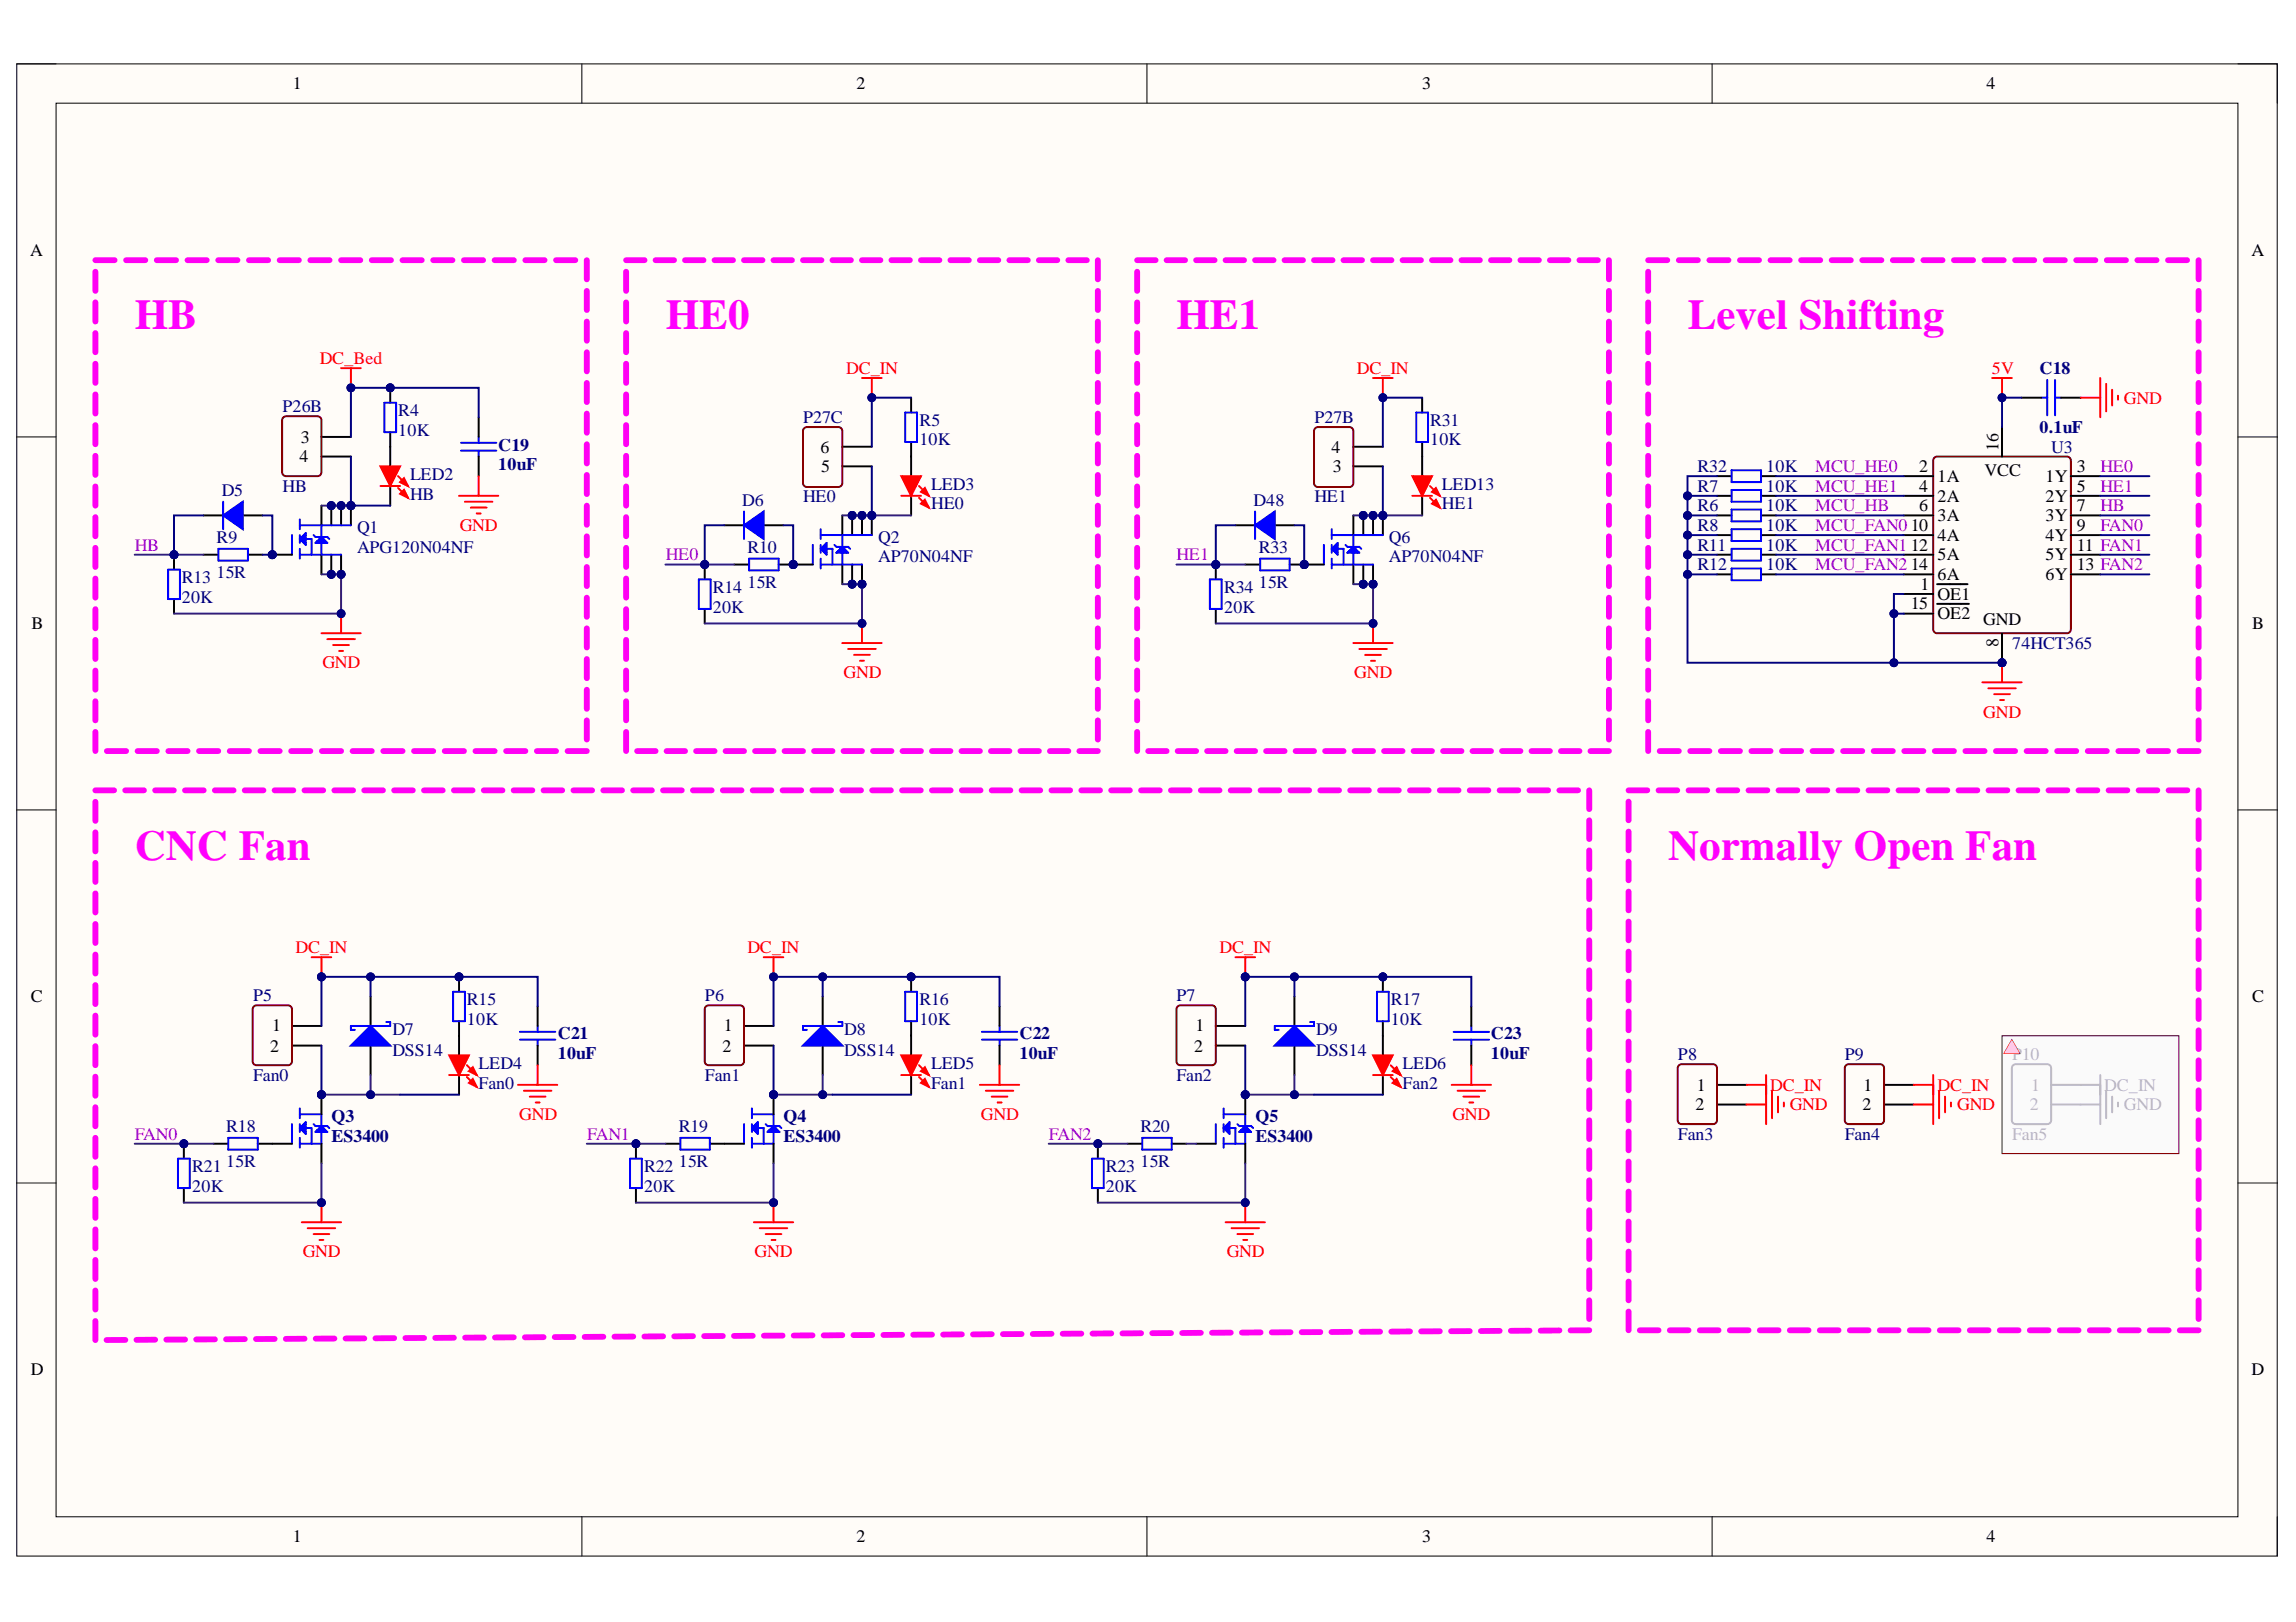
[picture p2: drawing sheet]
<svg xmlns="http://www.w3.org/2000/svg" width="297mm" height="210mm" viewBox="0 0 297 210" stroke-linecap="round" stroke-linejoin="round" font-family="sans-serif">
<defs><g id="words">
<g font-size="5.5" fill="#f0f">
<text x="17.4" y="42.6">HB</text>
<text x="86.1" y="42.6">HE0</text>
<text x="152.2" y="42.6">HE1</text>
<text x="218.3" y="42.6">Level Shifting</text>
<text x="17.4" y="111.2">CNC Fan</text>
<text x="215.8" y="111.2">Normally Open Fan</text>
</g>
<g font-size="2.3">
<text x="37.9" y="11.6">1</text>
<text x="110.8" y="11.6">2</text>
<text x="184" y="11.6">3</text>
<text x="257" y="11.6">4</text>
<text x="3.9" y="33.1">A</text>
<text x="291.3" y="33.1">A</text>
<text x="38.7" y="59.8">4</text>
<text x="38.9" y="57.3">3</text>
<text x="106.2" y="58.6">6</text>
<text x="172.2" y="58.6">4</text>
<text x="258.5" y="58.3" transform="rotate(-90 258.5 58.3)">16</text>
<text x="106.3" y="61.1">5</text>
<text x="172.4" y="61.1">3</text>
<text x="248.3" y="61.1">2</text>
<text x="248.3" y="63.6">4</text>
<text x="250.7" y="62.4">1A</text>
<text x="250.7" y="64.9">2A</text>
<text x="256.8" y="61.6">VCC</text>
<text x="264.6" y="62.4">1Y</text>
<text x="264.6" y="64.9">2Y</text>
<text x="268.7" y="61.1">3</text>
<text x="268.7" y="63.6">5</text>
<text x="247.2" y="68.7">10</text>
<text x="247.2" y="71.3">12</text>
<text x="248.3" y="66.2">6</text>
<text x="250.7" y="67.5">3A</text>
<text x="250.7" y="70">4A</text>
<text x="264.6" y="67.5">3Y</text>
<text x="264.6" y="70">4Y</text>
<text x="268.7" y="66.2">7</text>
<text x="268.7" y="68.7">9</text>
<text x="268.7" y="71.3">11 FAN1</text>
<text x="247.2" y="73.8">14</text>
<text x="248.5" y="76.3">1</text>
<text x="250.7" y="72.5">5A</text>
<text x="250.7" y="75.1">6A</text>
<text x="250.7" y="77.6">OE1</text>
<text x="264.6" y="72.5">5Y</text>
<text x="264.6" y="75.1">6Y</text>
<text x="268.7" y="73.8">13 FAN2</text>
<text x="4.1" y="81.4">B</text>
<text x="247.2" y="78.9">15</text>
<text x="250.7" y="80.1">OE2</text>
<text x="256.6" y="80.9">GND</text>
<text x="258.5" y="83.7" transform="rotate(-90 258.5 83.7)">8</text>
<text x="291.4" y="81.4">B</text>
<text x="4" y="129.7">C</text>
<text x="291.4" y="129.7">C</text>
<text x="34.9" y="136.1">2</text>
<text x="35.2" y="133.5">1</text>
<text x="93.5" y="136.1">2</text>
<text x="93.6" y="133.5">1</text>
<text x="154.5" y="136.1">2</text>
<text x="154.6" y="133.5">1</text>
<text x="219.4" y="143.7">2</text>
<text x="219.5" y="141.2">1</text>
<text x="240.9" y="143.7">2</text>
<text x="241.1" y="141.2">1</text>
<text x="4" y="177.9">D</text>
<text x="291.3" y="177.9">D</text>
<text x="37.9" y="199.6">1</text>
<text x="110.8" y="199.6">2</text>
<text x="184" y="199.6">3</text>
<text x="257" y="199.6">4</text>
</g>
<g font-size="2.3" fill="#f00">
<text x="41.4" y="47.1">DC_Bed</text>
<text x="109.5" y="48.3">DC_IN</text>
<text x="175.5" y="48.3">DC_IN</text>
<text x="257.7" y="48.3">5V</text>
<text x="274.8" y="52.2">GND</text>
<text x="59.5" y="68.7">GND</text>
<text x="41.7" y="86.5">GND</text>
<text x="109.1" y="87.7">GND</text>
<text x="175.2" y="87.7">GND</text>
<text x="256.6" y="92.9">GND</text>
<text x="38.2" y="123.3">DC_IN</text>
<text x="96.7" y="123.3">DC_IN</text>
<text x="157.8" y="123.3">DC_IN</text>
<text x="229" y="141.2">DC_IN</text>
<text x="231.5" y="143.7">GND</text>
<text x="250.7" y="141.2">DC_IN</text>
<text x="253.2" y="143.7">GND</text>
<text x="67.2" y="145">GND</text>
<text x="126.9" y="145">GND</text>
<text x="187.9" y="145">GND</text>
<text x="39.2" y="162.7">GND</text>
<text x="97.6" y="162.7">GND</text>
<text x="158.7" y="162.7">GND</text>
</g>
<g font-size="2.3" fill="#000080">
<text x="36.5" y="53.3">P26B</text>
<text x="51.5" y="53.8">R4</text>
<text x="263.9" y="48.3">C18</text>
<text x="51.5" y="56.4">10K</text>
<text x="64.5" y="58.3">C19</text>
<text x="103.9" y="54.8">P27C</text>
<text x="118.9" y="55.1">R5</text>
<text x="118.9" y="57.6">10K</text>
<text x="170" y="54.8">P27B</text>
<text x="185" y="55.1">R31</text>
<text x="185" y="57.6">10K</text>
<text x="263.9" y="56">0.1uF</text>
<text x="265.4" y="58.6">U3</text>
<text x="28.7" y="64.2">D5</text>
<text x="36.5" y="63.6">HB</text>
<text x="53" y="62.1">LED2</text>
<text x="53" y="64.7">HB</text>
<text x="64.5" y="60.9">10uF</text>
<text x="96" y="65.4">D6</text>
<text x="103.9" y="65">HE0</text>
<text x="120.5" y="63.4">LED3</text>
<text x="120.5" y="65.9">HE0</text>
<text x="162.2" y="65.4">D48</text>
<text x="170" y="65">HE1</text>
<text x="186.5" y="63.4">LED13</text>
<text x="186.5" y="65.9">HE1</text>
<text x="219.6" y="63.6">R7</text>
<text x="219.6" y="61.1">R32</text>
<text x="228.5" y="63.6">10K</text>
<text x="228.5" y="61.1">10K</text>
<text x="28" y="70.2">R9</text>
<text x="46.2" y="69">Q1</text>
<text x="46.2" y="71.5">APG120N04NF</text>
<text x="96.7" y="71.5">R10</text>
<text x="113.6" y="70.2">Q2</text>
<text x="162.9" y="71.5">R33</text>
<text x="179.7" y="70.2">Q6</text>
<text x="219.6" y="68.7">R8</text>
<text x="219.6" y="71.3">R11</text>
<text x="219.6" y="66.2">R6</text>
<text x="228.5" y="68.7">10K</text>
<text x="228.5" y="71.3">10K</text>
<text x="228.5" y="66.2">10K</text>
<text x="23.5" y="75.5">R13</text>
<text x="28" y="74.8">15R</text>
<text x="92.2" y="76.8">R14</text>
<text x="96.7" y="76.1">15R</text>
<text x="113.6" y="72.8">AP70N04NF</text>
<text x="158.4" y="76.8">R34</text>
<text x="162.9" y="76.1">15R</text>
<text x="179.7" y="72.8">AP70N04NF</text>
<text x="219.6" y="73.8">R12</text>
<text x="228.5" y="73.8">10K</text>
<text x="23.5" y="78">20K</text>
<text x="92.2" y="79.3">20K</text>
<text x="158.4" y="79.3">20K</text>
<text x="260.3" y="83.9">74HCT365</text>
<text x="32.7" y="129.6">P5</text>
<text x="60.4" y="130.1">R15</text>
<text x="91.2" y="129.6">P6</text>
<text x="118.9" y="130.1">R16</text>
<text x="152.2" y="129.6">P7</text>
<text x="179.9" y="130.1">R17</text>
<text x="50.8" y="134">D7</text>
<text x="50.8" y="136.6">DSS14</text>
<text x="60.4" y="132.6">10K</text>
<text x="72.2" y="134.5">C21</text>
<text x="72.2" y="137.1">10uF</text>
<text x="109.2" y="134">D8</text>
<text x="109.2" y="136.6">DSS14</text>
<text x="118.9" y="132.6">10K</text>
<text x="131.9" y="134.5">C22</text>
<text x="131.9" y="137.1">10uF</text>
<text x="170.3" y="134">D9</text>
<text x="170.3" y="136.6">DSS14</text>
<text x="179.9" y="132.6">10K</text>
<text x="192.9" y="134.5">C23</text>
<text x="192.9" y="137.1">10uF</text>
<text x="217.1" y="137.2">P8</text>
<text x="238.7" y="137.2">P9</text>
<text x="32.7" y="139.9">Fan0</text>
<text x="61.9" y="138.4">LED4</text>
<text x="61.9" y="140.9">Fan0</text>
<text x="91.2" y="139.9">Fan1</text>
<text x="120.5" y="138.4">LED5</text>
<text x="120.5" y="140.9">Fan1</text>
<text x="152.2" y="139.9">Fan2</text>
<text x="181.5" y="138.4">LED6</text>
<text x="181.5" y="140.9">Fan2</text>
<text x="29.3" y="146.5">R18</text>
<text x="42.9" y="145.2">Q3</text>
<text x="42.9" y="147.8">ES3400</text>
<text x="87.8" y="146.5">R19</text>
<text x="101.3" y="145.2">Q4</text>
<text x="101.3" y="147.8">ES3400</text>
<text x="147.5" y="146.5">R20</text>
<text x="162.4" y="145.2">Q5</text>
<text x="162.4" y="147.8">ES3400</text>
<text x="217.1" y="147.5">Fan3</text>
<text x="238.7" y="147.5">Fan4</text>
<text x="24.9" y="151.7">R21</text>
<text x="24.9" y="154.3">20K</text>
<text x="29.3" y="151.1">15R</text>
<text x="83.3" y="151.7">R22</text>
<text x="83.3" y="154.3">20K</text>
<text x="87.8" y="151.1">15R</text>
<text x="143.1" y="151.7">R23</text>
<text x="143.1" y="154.3">20K</text>
<text x="147.5" y="151.1">15R</text>
</g>
<g font-size="2.3" fill="#90f">
<text x="234.8" y="63.6">MCU_HE1</text>
<text x="234.8" y="61.1">MCU_HE0</text>
<text x="271.7" y="63.6">HE1</text>
<text x="271.7" y="61.1">HE0</text>
<text x="17.4" y="71.3">HB</text>
<text x="234.8" y="71.3">MCU_FAN1</text>
<text x="234.8" y="68.7">MCU_FAN0</text>
<text x="234.8" y="66.2">MCU_HB</text>
<text x="271.7" y="68.7">FAN0</text>
<text x="271.7" y="66.2">HB</text>
<text x="86.1" y="72.5">HE0</text>
<text x="152.2" y="72.5">HE1</text>
<text x="234.8" y="73.8">MCU_FAN2</text>
<text x="17.4" y="147.5">FAN0</text>
<text x="76" y="147.5">FAN1</text>
<text x="135.7" y="147.5">FAN2</text>
</g>
<g font-size="2.3" fill="#bfbebc">
<text x="260.3" y="137.2">P10</text>
<text x="262.6" y="143.7">2</text>
<text x="262.8" y="141.2">1</text>
<text x="272.2" y="141.2">DC_IN</text>
<text x="274.8" y="143.7">GND</text>
<text x="260.3" y="147.5">Fan5</text>
</g>
</g></defs>
<path d="M2.2 8.3h292.4v193.1h-292.4z" fill-rule="evenodd" fill="#fffcf8"/>
<path d="M2.2 8.3h292.4v193.1h-292.4z" fill="none" stroke="#000" stroke-width=".13"/>
<path d="M7.3 13.4h282.2v182.9h-282.2z" fill-rule="evenodd" fill="#fffcf8"/>
<g fill="none" stroke="#000" stroke-width=".13">
<path d="M2.2 8.3h5.1M7.3 13.4h282.2v182.9h-282.2zM75.3 8.3v5M148.4 8.3v5M221.5 8.3v5.1M289.5 8.3h5.1v5.1M2.2 56.5h5.1M289.5 56.5h5.1M2.2 104.8h5.1M289.5 104.8h5.1M2.2 153.1h5.1M289.5 153.1h5.1"/>
<path d="M75.3 196.3v5.1M148.4 196.3v5.1M221.5 196.3v5.1M294.6 196.3v5.1"/>
</g>
<path d="M259 134h22.9v15.3h-22.9z" fill-rule="evenodd" fill="#fafafa"/>
<path d="M44.1 79.4v2.5M41.6 81.9h5.1M42.3 82.7h3.6M43.1 83.5h2M43.9 84.2h.5" fill="none" stroke="#f00" stroke-width=".25"/>
<circle cx="44.1" cy="79.4" r=".51" fill="#000080"/>
<circle cx="44.1" cy="79.4" r=".51" fill="none" stroke="#000080" stroke-width=".13"/>
<circle cx="22.5" cy="71.8" r=".51" fill="#000080"/>
<circle cx="22.5" cy="71.8" r=".51" fill="none" stroke="#000080" stroke-width=".13"/>
<path d="M22.5 71.8v1.9M22.5 77.5v1.9" fill="none" stroke="#000" stroke-width=".25"/>
<circle cx="22.5" cy="71.8" r=".51" fill="#000080"/>
<circle cx="22.5" cy="71.8" r=".51" fill="none" stroke="#000080" stroke-width=".13"/>
<path d="M21.8 73.7h1.5v3.8h-1.5zM28.3 71h3.8v1.5h-3.8z" fill="none" stroke="#00f" stroke-width=".25"/>
<path d="M26.3 71.8h1.9M32.1 71.8h1.9" fill="none" stroke="#000" stroke-width=".25"/>
<circle cx="35.2" cy="71.8" r=".51" fill="#000080"/>
<circle cx="35.2" cy="71.8" r=".51" fill="none" stroke="#000080" stroke-width=".13"/>
<circle cx="42.9" cy="74.3" r=".51" fill="#000080"/>
<circle cx="42.9" cy="74.3" r=".51" fill="none" stroke="#000080" stroke-width=".13"/>
<circle cx="44.1" cy="74.3" r=".51" fill="#000080"/>
<circle cx="44.1" cy="74.3" r=".51" fill="none" stroke="#000080" stroke-width=".13"/>
<circle cx="42.9" cy="65.4" r=".51" fill="#000080"/>
<circle cx="42.9" cy="65.4" r=".51" fill="none" stroke="#000080" stroke-width=".13"/>
<circle cx="44.1" cy="65.4" r=".51" fill="#000080"/>
<circle cx="44.1" cy="65.4" r=".51" fill="none" stroke="#000080" stroke-width=".13"/>
<circle cx="45.4" cy="65.4" r=".51" fill="#000080"/>
<circle cx="45.4" cy="65.4" r=".51" fill="none" stroke="#000080" stroke-width=".13"/>
<path d="M37.8 69.2v2.6M38.8 67.2v1.3M38.8 69.2v1.1M38.8 71v1.3M38.8 69.7l.7-.7v1.5zM38.8 68h2.8v1.5M38.8 69.7h1.5v2.1M39.3 69.5v.5M39.5 69.2l-.5 .5 .5 .6M40.6 69.2l.2 .3h1.5l.3 .2M41.6 70.3v1.5h-2.8M41.6 69.5l.7 .8h-1.5z" fill="none" stroke="#00f" stroke-width=".25"/>
<path d="M39 69.5h.5v.5h-.5z" fill-rule="evenodd" fill="#00f"/>
<path d="M39 69.5h.5v.5h-.5z" fill="none" stroke="#00f" stroke-width=".13"/>
<path d="M41.3 69.7h.5v.3M41.6 69.5v.5M41.8 70h-.7l-.3 .3M41.8 70l.3 .3" fill="none" stroke="#00f" stroke-width=".25"/>
<path d="M41.3 69.7h.5v.6h-.5z" fill-rule="evenodd" fill="#00f"/>
<path d="M41.3 69.7h.5v.6h-.5z" fill="none" stroke="#00f" stroke-width=".13"/>
<path d="M35.2 71.8h2.6M41.6 71.8v2.5" fill="none" stroke="#000" stroke-width=".25"/>
<circle cx="35.2" cy="71.8" r=".51" fill="#000080"/>
<circle cx="35.2" cy="71.8" r=".51" fill="none" stroke="#000080" stroke-width=".13"/>
<path d="M41.6 65.4v2.6M42.9 71.8v2.5" fill="none" stroke="#000" stroke-width=".25"/>
<circle cx="42.9" cy="74.3" r=".51" fill="#000080"/>
<circle cx="42.9" cy="74.3" r=".51" fill="none" stroke="#000080" stroke-width=".13"/>
<path d="M44.1 71.8v2.5" fill="none" stroke="#000" stroke-width=".25"/>
<circle cx="44.1" cy="74.3" r=".51" fill="#000080"/>
<circle cx="44.1" cy="74.3" r=".51" fill="none" stroke="#000080" stroke-width=".13"/>
<path d="M41.6 71.8h2.5" fill="none" stroke="#00f" stroke-width=".25"/>
<path d="M42.9 65.4v2.6" fill="none" stroke="#000" stroke-width=".25"/>
<circle cx="42.9" cy="65.4" r=".51" fill="#000080"/>
<circle cx="42.9" cy="65.4" r=".51" fill="none" stroke="#000080" stroke-width=".13"/>
<path d="M44.1 65.4v2.6" fill="none" stroke="#000" stroke-width=".25"/>
<circle cx="44.1" cy="65.4" r=".51" fill="#000080"/>
<circle cx="44.1" cy="65.4" r=".51" fill="none" stroke="#000080" stroke-width=".13"/>
<path d="M45.4 65.4v2.6" fill="none" stroke="#000" stroke-width=".25"/>
<circle cx="45.4" cy="65.4" r=".51" fill="#000080"/>
<circle cx="45.4" cy="65.4" r=".51" fill="none" stroke="#000080" stroke-width=".13"/>
<path d="M41.6 68h3.8" fill="none" stroke="#00f" stroke-width=".25"/>
<g fill="none" stroke="#ff00f4" stroke-width=".76">
<path d="M12.3 33.7h2.5M12.3 35.2v2.4M12.3 39.1v2.5M16.3 33.7h2.5M20.3 33.7h2.5M24.3 33.7h2.4M28.2 33.7h2.5M32.2 33.7h2.5M36.2 33.7h2.5M40.2 33.7h2.4M44.1 33.7h2.5M48.1 33.7h2.5"/>
<path d="M52.1 33.7h2.5M56 33.7h2.5M60 33.7h2.5M64 33.7h2.5M68 33.7h2.4M71.9 33.7h2.5M75.9 33.7v2.5M75.9 37.6v2.5M12.3 43.1v2.5M12.3 47.1v2.5M12.3 51v2.5M12.3 55v2.5"/>
<path d="M12.3 59v2.5M75.9 41.6v2.5M75.9 45.6v2.5M75.9 49.6v2.4M75.9 53.5v2.5M75.9 57.5v2.5M12.3 63v2.4M12.3 66.9v2.5M12.3 70.9v2.5M12.3 74.9v2.4M12.3 78.8v2.5M75.9 61.5v2.4"/>
<path d="M75.9 65.4v2.5M75.9 69.4v2.5M75.9 73.4v2.5M75.9 77.3v2.5M12.3 82.8v2.5M12.3 86.8v2.5M12.3 90.7v2.5M12.3 94.7v2.5M13.8 97.2h2.5M17.8 97.2h2.5M21.8 97.2h2.5M25.7 97.2h2.5"/>
<path d="M29.7 97.2h2.5M33.7 97.2h2.5M37.7 97.2h2.5M41.6 97.2h2.5M45.6 97.2h2.5M49.6 97.2h2.5M53.6 97.2h2.4M57.5 97.2h2.5M61.5 97.2h2.5M65.5 97.2h2.5M69.5 97.2h2.4M73.4 97.2h2.5"/>
<path d="M75.9 81.3v2.5M75.9 85.3v2.5M75.9 89.3v2.4M75.9 93.2v2.5M12.3 103.8v2.4M12.3 107.7v2.5M12.3 111.7v2.4M12.3 115.6v2.5M12.3 119.6v2.4M12.3 102.3h2.5M16.2 102.3h2.4M20.1 102.3h2.4"/>
<path d="M23.9 102.3h2.5M27.8 102.3h2.4M31.7 102.3h2.4M35.5 102.3h2.4M39.4 102.3h2.4M43.3 102.3h2.4M47.1 102.3h2.4M51 102.3h2.4M54.9 102.3h2.4M58.7 102.3h2.4M62.6 102.3h2.4M66.5 102.3h2.4"/>
<path d="M70.3 102.3h2.4M74.2 102.3h2.4M78.1 102.3h2.4M81.9 102.3h2.4M85.8 102.3h2.4M89.6 102.3h2.5M93.5 102.3h2.4M97.4 102.3h2.4M101.2 102.3h2.5M105.1 102.3h2.4M109 102.3h2.4M112.8 102.3h2.5"/>
<path d="M116.7 102.3h2.4M120.6 102.3h2.4M124.4 102.3h2.4M128.3 102.3h2.4M132.2 102.3h2.4M136 102.3h2.4M139.9 102.3h2.4M143.8 102.3h2.4M147.6 102.3h2.4M151.5 102.3h2.4M155.4 102.3h2.4M159.2 102.3h2.4"/>
<path d="M163.1 102.3h2.4M166.9 102.3h2.5M170.8 102.3h2.4M174.7 102.3h2.4M178.5 102.3h2.5M182.4 102.3h2.4M186.3 102.3h2.4M190.1 102.3h2.5M194 102.3h2.4M197.9 102.3h2.4M201.7 102.3h2.5M205.6 102.3v2.4"/>
<path d="M205.6 106.2v2.4M205.6 110v2.5M205.6 113.9v2.5M205.6 117.8v2.4M12.3 123.5v2.5M12.3 127.5v2.4M12.3 131.4v2.5M12.3 135.4v2.5M12.3 139.3v2.5M205.6 121.7v2.4M205.6 125.6v2.4M205.6 129.5v2.4"/>
<path d="M205.6 133.3v2.5M205.6 137.2v2.4M12.3 143.3v2.5M12.3 147.2v2.5M12.3 151.2v2.5M12.3 155.1v2.5M12.3 159.1v2.5M205.6 141.1v2.4M205.6 145v2.4M205.6 148.9v2.4M205.6 152.7v2.5M205.6 156.6v2.5"/>
<path d="M12.3 163v2.5M12.3 167v2.5M12.3 170.9v2.5M16.2 173.4h-2.4M20.1 173.4h-2.4M23.9 173.3l-2.4 .1M27.8 173.3h-2.4M31.7 173.3h-2.5M35.5 173.3h-2.4M39.4 173.2l-2.4 .1M43.3 173.2h-2.4M47.1 173.2h-2.4"/>
<path d="M51 173.2h-2.4M54.9 173.1l-2.4 .1M58.7 173.1h-2.4M62.6 173.1h-2.4M66.5 173.1h-2.5M70.3 173l-2.4 .1M74.2 173h-2.4M78.1 173h-2.5M81.9 173h-2.4M85.8 172.9l-2.4 .1M89.7 172.9h-2.5M93.5 172.9h-2.4"/>
<path d="M97.4 172.9h-2.4M101.2 172.8l-2.4 .1M105.1 172.8h-2.4M109 172.8h-2.4M112.8 172.8h-2.4M116.7 172.7l-2.4 .1M120.6 172.7h-2.4M124.4 172.7h-2.4M128.3 172.7h-2.4M132.2 172.6l-2.4 .1M136 172.6h-2.4M139.9 172.6h-2.4"/>
<path d="M143.8 172.6h-2.5M147.6 172.5l-2.4 .1M151.5 172.5h-2.4M155.4 172.5h-2.5M159.2 172.5h-2.4M163.1 172.4l-2.4 .1M167 172.4h-2.5M170.8 172.4h-2.4M174.7 172.4h-2.4M178.5 172.3h-2.4M182.4 172.3h-2.4M186.3 172.3h-2.4"/>
<path d="M190.1 172.3h-2.4M194 172.2h-2.4M197.9 172.2h-2.4M201.7 172.2h-2.4M205.6 160.5v2.4M205.6 164.4v2.4M205.6 168.3v2.4M205.6 172.2h-2.4"/>
</g>
<circle cx="41.6" cy="141.7" r=".51" fill="#000080"/>
<circle cx="41.6" cy="141.7" r=".51" fill="none" stroke="#000080" stroke-width=".13"/>
<path d="M37.8 145.5v2.5M38.8 143.4v1.3M38.8 145.5v1M38.8 147.2v1.3M38.8 144.2h2.8v1.5M38.8 146h1.5v2M39.3 145.7v.5M39.5 145.2v1.5l-.7-.7zM39.5 145.5l-.5 .5 .5 .5M40.6 145.5l.2 .2h1.5l.3 .3M40.8 146.5l.8-.8 .7 .8zM41.6 146.5v1.5h-2.8" fill="none" stroke="#00f" stroke-width=".25"/>
<path d="M39 145.7h.5v.5h-.5z" fill-rule="evenodd" fill="#00f"/>
<path d="M39 145.7h.5v.5h-.5z" fill="none" stroke="#00f" stroke-width=".13"/>
<path d="M41.3 146h.5v.2M41.6 145.7v.5M41.8 146.2h-.7l-.3 .3M41.8 146.2l.3 .3" fill="none" stroke="#00f" stroke-width=".25"/>
<path d="M41.3 146h.5v.5h-.5z" fill-rule="evenodd" fill="#00f"/>
<path d="M41.3 146h.5v.5h-.5z" fill="none" stroke="#00f" stroke-width=".13"/>
<path d="M35.2 148h2.6M41.6 141.7v2.5M41.6 148v2.6" fill="none" stroke="#000" stroke-width=".25"/>
<circle cx="41.6" cy="141.7" r=".51" fill="#000080"/>
<circle cx="41.6" cy="141.7" r=".51" fill="none" stroke="#000080" stroke-width=".13"/>
<circle cx="23.8" cy="148" r=".51" fill="#000080"/>
<circle cx="23.8" cy="148" r=".51" fill="none" stroke="#000080" stroke-width=".13"/>
<path d="M23.8 148v1.9M23.8 153.8v1.8" fill="none" stroke="#000" stroke-width=".25"/>
<circle cx="23.8" cy="148" r=".51" fill="#000080"/>
<circle cx="23.8" cy="148" r=".51" fill="none" stroke="#000080" stroke-width=".13"/>
<path d="M23 149.9h1.5v3.9h-1.5zM29.5 147.2h3.8v1.6h-3.8z" fill="none" stroke="#00f" stroke-width=".25"/>
<path d="M27.6 148h1.9M33.3 148h1.9" fill="none" stroke="#000" stroke-width=".25"/>
<path d="M39 158.2h5.1M39.8 158.9h3.6M40.6 159.7h2M41.6 155.6v2.6M41.3 160.5h.5" fill="none" stroke="#f00" stroke-width=".25"/>
<circle cx="41.6" cy="155.6" r=".51" fill="#000080"/>
<circle cx="41.6" cy="155.6" r=".51" fill="none" stroke="#000080" stroke-width=".13"/>
<path d="M47.9 129v3.8M47.9 135.3v3.8" fill="none" stroke="#000" stroke-width=".25"/>
<path d="M45.4 135.3l2.5-2.5 2.6 2.5z" fill="#00f"/>
<path d="M45.4 135.3l2.5-2.5 2.6 2.5zM50 132.3h.5v.5h-5.1v.5h.5" fill="none" stroke="#00f" stroke-width=".25"/>
<circle cx="100.1" cy="141.7" r=".51" fill="#000080"/>
<circle cx="100.1" cy="141.7" r=".51" fill="none" stroke="#000080" stroke-width=".13"/>
<path d="M96.3 145.5v2.5M97.3 143.4v1.3M97.3 145.5v1M97.3 147.2v1.3M97.3 144.2h2.8v1.5M97.3 146h1.5v2M97.8 145.7v.5M98 145.2v1.5l-.7-.7zM98 145.5l-.5 .5 .5 .5M99.1 145.5l.2 .2h1.5l.3 .3M99.3 146.5l.8-.8 .7 .8zM100.1 146.5v1.5h-2.8" fill="none" stroke="#00f" stroke-width=".25"/>
<path d="M97.5 145.7h.5v.5h-.5z" fill-rule="evenodd" fill="#00f"/>
<path d="M97.5 145.7h.5v.5h-.5z" fill="none" stroke="#00f" stroke-width=".13"/>
<path d="M99.8 146h.5v.2M100.1 145.7v.5M100.3 146.2h-.7l-.3 .3M100.3 146.2l.3 .3" fill="none" stroke="#00f" stroke-width=".25"/>
<path d="M99.8 146h.5v.5h-.5z" fill-rule="evenodd" fill="#00f"/>
<path d="M99.8 146h.5v.5h-.5z" fill="none" stroke="#00f" stroke-width=".13"/>
<path d="M93.7 148h2.6M100.1 141.7v2.5M100.1 148v2.6" fill="none" stroke="#000" stroke-width=".25"/>
<circle cx="100.1" cy="141.7" r=".51" fill="#000080"/>
<circle cx="100.1" cy="141.7" r=".51" fill="none" stroke="#000080" stroke-width=".13"/>
<circle cx="82.3" cy="148" r=".51" fill="#000080"/>
<circle cx="82.3" cy="148" r=".51" fill="none" stroke="#000080" stroke-width=".13"/>
<path d="M82.3 148v1.9M82.3 153.8v1.8" fill="none" stroke="#000" stroke-width=".25"/>
<circle cx="82.3" cy="148" r=".51" fill="#000080"/>
<circle cx="82.3" cy="148" r=".51" fill="none" stroke="#000080" stroke-width=".13"/>
<path d="M81.5 149.9h1.5v3.9h-1.5zM88 147.2h3.8v1.6h-3.8z" fill="none" stroke="#00f" stroke-width=".25"/>
<path d="M86.1 148h1.9M91.8 148h1.9" fill="none" stroke="#000" stroke-width=".25"/>
<path d="M97.5 158.2h5.1M98.3 158.9h3.6M99.1 159.7h2M100.1 155.6v2.6M99.8 160.5h.5" fill="none" stroke="#f00" stroke-width=".25"/>
<circle cx="100.1" cy="155.6" r=".51" fill="#000080"/>
<circle cx="100.1" cy="155.6" r=".51" fill="none" stroke="#000080" stroke-width=".13"/>
<path d="M106.4 129v3.8M106.4 135.3v3.8" fill="none" stroke="#000" stroke-width=".25"/>
<path d="M103.9 135.3l2.5-2.5 2.6 2.5z" fill="#00f"/>
<path d="M103.9 135.3l2.5-2.5 2.6 2.5zM108.5 132.3h.5v.5h-5.1v.5h.5" fill="none" stroke="#00f" stroke-width=".25"/>
<path d="M40.3 123.9h2.6M41.6 123.9v2.5" fill="none" stroke="#f00" stroke-width=".25"/>
<circle cx="41.6" cy="126.4" r=".51" fill="#000080"/>
<circle cx="41.6" cy="126.4" r=".51" fill="none" stroke="#000080" stroke-width=".13"/>
<path d="M98.8 123.9h2.5M100.1 123.9v2.5" fill="none" stroke="#f00" stroke-width=".25"/>
<circle cx="100.1" cy="126.4" r=".51" fill="#000080"/>
<circle cx="100.1" cy="126.4" r=".51" fill="none" stroke="#000080" stroke-width=".13"/>
<path d="M59.6 57.3h4.6M59.6 58.3h4.6M61.9 56.5v.8M61.9 58.3v.8M67.3 133.5h4.5M67.3 134.5h4.5M69.6 132.8v.7M69.6 134.5v.8M127 133.5h4.6M127 134.5h4.6M129.3 132.8v.7M129.3 134.5v.8" fill="none" stroke="#00f" stroke-width=".25"/>
<path d="M61.9 54v2.5M61.9 59.1v2.5M69.6 130.2v2.6M69.6 135.3v2.6M129.3 130.2v2.6M129.3 135.3v2.6" fill="none" stroke="#000" stroke-width=".25"/>
<path d="M109 83.2h5.1M109.7 84h3.6M110.5 84.7h2M111.3 85.5h.5M111.5 80.7v2.5M129.3 137.9v2.5M126.8 140.4h5.1M127.5 141.2h3.6M128.3 141.9h2M129.1 142.7h.5" fill="none" stroke="#f00" stroke-width=".25"/>
<circle cx="111.5" cy="80.7" r=".51" fill="#000080"/>
<circle cx="111.5" cy="80.7" r=".51" fill="none" stroke="#000080" stroke-width=".13"/>
<circle cx="91.2" cy="73.1" r=".51" fill="#000080"/>
<circle cx="91.2" cy="73.1" r=".51" fill="none" stroke="#000080" stroke-width=".13"/>
<path d="M91.2 73.1v1.8M91.2 78.8v1.9" fill="none" stroke="#000" stroke-width=".25"/>
<circle cx="91.2" cy="73.1" r=".51" fill="#000080"/>
<circle cx="91.2" cy="73.1" r=".51" fill="none" stroke="#000080" stroke-width=".13"/>
<path d="M90.4 75h1.5v3.8h-1.5z" fill="none" stroke="#00f" stroke-width=".25"/>
<circle cx="102.6" cy="73.1" r=".51" fill="#000080"/>
<circle cx="102.6" cy="73.1" r=".51" fill="none" stroke="#000080" stroke-width=".13"/>
<path d="M100.7 73.1h1.9" fill="none" stroke="#000" stroke-width=".25"/>
<circle cx="102.6" cy="73.1" r=".51" fill="#000080"/>
<circle cx="102.6" cy="73.1" r=".51" fill="none" stroke="#000080" stroke-width=".13"/>
<path d="M95 73.1h1.9" fill="none" stroke="#000" stroke-width=".25"/>
<path d="M96.9 72.3h3.8v1.5h-3.8z" fill="none" stroke="#00f" stroke-width=".25"/>
<circle cx="102.6" cy="73.1" r=".51" fill="#000080"/>
<circle cx="102.6" cy="73.1" r=".51" fill="none" stroke="#000080" stroke-width=".13"/>
<circle cx="110.2" cy="75.6" r=".51" fill="#000080"/>
<circle cx="110.2" cy="75.6" r=".51" fill="none" stroke="#000080" stroke-width=".13"/>
<circle cx="111.5" cy="75.6" r=".51" fill="#000080"/>
<circle cx="111.5" cy="75.6" r=".51" fill="none" stroke="#000080" stroke-width=".13"/>
<circle cx="110.2" cy="66.7" r=".51" fill="#000080"/>
<circle cx="110.2" cy="66.7" r=".51" fill="none" stroke="#000080" stroke-width=".13"/>
<circle cx="111.5" cy="66.7" r=".51" fill="#000080"/>
<circle cx="111.5" cy="66.7" r=".51" fill="none" stroke="#000080" stroke-width=".13"/>
<circle cx="112.8" cy="66.7" r=".51" fill="#000080"/>
<circle cx="112.8" cy="66.7" r=".51" fill="none" stroke="#000080" stroke-width=".13"/>
<path d="M105.2 70.5v2.6M106.2 68.5v1.2M106.2 70.5v1M106.2 72.3v1.3M106.2 71l.7-.7v1.5zM106.2 69.2h2.8v1.6M106.2 71h1.5v2.1M106.7 70.8v.5M106.9 70.5l-.5 .5 .5 .5M108 70.5l.2 .3h1.5l.3 .2M108.2 71.5l.8-.7 .7 .7zM109 71.5v1.6h-2.8" fill="none" stroke="#00f" stroke-width=".25"/>
<path d="M106.4 70.8h.5v.5h-.5z" fill-rule="evenodd" fill="#00f"/>
<path d="M106.4 70.8h.5v.5h-.5z" fill="none" stroke="#00f" stroke-width=".13"/>
<path d="M108.7 71h.5v.3M109 70.8v.5M109.2 71.3h-.7l-.3 .2M109.2 71.3l.3 .2" fill="none" stroke="#00f" stroke-width=".25"/>
<path d="M108.7 71h.5v.5h-.5z" fill-rule="evenodd" fill="#00f"/>
<path d="M108.7 71h.5v.5h-.5z" fill="none" stroke="#00f" stroke-width=".13"/>
<path d="M102.6 73.1h2.6M109 73.1v2.5" fill="none" stroke="#000" stroke-width=".25"/>
<circle cx="102.6" cy="73.1" r=".51" fill="#000080"/>
<circle cx="102.6" cy="73.1" r=".51" fill="none" stroke="#000080" stroke-width=".13"/>
<path d="M109 66.7v2.5M110.2 73.1v2.5" fill="none" stroke="#000" stroke-width=".25"/>
<circle cx="110.2" cy="75.6" r=".51" fill="#000080"/>
<circle cx="110.2" cy="75.6" r=".51" fill="none" stroke="#000080" stroke-width=".13"/>
<path d="M111.5 73.1v2.5" fill="none" stroke="#000" stroke-width=".25"/>
<circle cx="111.5" cy="75.6" r=".51" fill="#000080"/>
<circle cx="111.5" cy="75.6" r=".51" fill="none" stroke="#000080" stroke-width=".13"/>
<path d="M109 73.1h2.5" fill="none" stroke="#00f" stroke-width=".25"/>
<path d="M110.2 66.7v2.5" fill="none" stroke="#000" stroke-width=".25"/>
<circle cx="110.2" cy="66.7" r=".51" fill="#000080"/>
<circle cx="110.2" cy="66.7" r=".51" fill="none" stroke="#000080" stroke-width=".13"/>
<path d="M111.5 66.7v2.5" fill="none" stroke="#000" stroke-width=".25"/>
<circle cx="111.5" cy="66.7" r=".51" fill="#000080"/>
<circle cx="111.5" cy="66.7" r=".51" fill="none" stroke="#000080" stroke-width=".13"/>
<path d="M112.8 66.7v2.5" fill="none" stroke="#000" stroke-width=".25"/>
<circle cx="112.8" cy="66.7" r=".51" fill="#000080"/>
<circle cx="112.8" cy="66.7" r=".51" fill="none" stroke="#000080" stroke-width=".13"/>
<path d="M109 69.2h3.8" fill="none" stroke="#00f" stroke-width=".25"/>
<g fill="none" stroke="#ff00f4" stroke-width=".76">
<path d="M81 33.7h2.4M81 35.2v2.4M81 39.1v2.5M84.8 33.7h2.4M88.6 33.7h2.4M92.4 33.7h2.4M96.3 33.7h2.3M100.1 33.7h2.4M103.9 33.7h2.4M107.7 33.7h2.4M111.5 33.7h2.4M115.3 33.7h2.4"/>
<path d="M119.1 33.7h2.4M123 33.7h2.3M126.8 33.7h2.4M130.6 33.7h2.4M134.4 33.7h2.4M138.2 33.7h2.4M142 33.7v2.5M142 37.6v2.5M81 43.1v2.5M81 47.1v2.5M81 51v2.5M81 55v2.5"/>
<path d="M81 59v2.5M142 41.6v2.5M142 45.6v2.5M142 49.6v2.4M142 53.5v2.5M142 57.5v2.5M81 63v2.4M81 66.9v2.5M81 70.9v2.5M81 74.9v2.4M81 78.8v2.5M142 61.5v2.4"/>
<path d="M142 65.4v2.5M142 69.4v2.5M142 73.4v2.5M142 77.3v2.5M81 82.8v2.5M81 86.8v2.5M81 90.7v2.5M81 94.7v2.5M82.4 97.2h2.4M86.2 97.2h2.4M90.1 97.2h2.3M93.9 97.2h2.4"/>
<path d="M97.7 97.2h2.4M101.5 97.2h2.4M105.3 97.2h2.4M109.1 97.2h2.4M112.9 97.2h2.4M116.8 97.2h2.3M120.6 97.2h2.4M124.4 97.2h2.4M128.2 97.2h2.4M132 97.2h2.4M135.8 97.2h2.4M139.6 97.2h2.4"/>
<path d="M142 81.3v2.5M142 85.3v2.5M142 89.3v2.4M142 93.2v2.5"/>
</g>
<circle cx="50.5" cy="50.2" r=".51" fill="#000080"/>
<circle cx="50.5" cy="50.2" r=".51" fill="none" stroke="#000080" stroke-width=".13"/>
<path d="M50.5 50.2v1.9M50.5 55.9v1.9" fill="none" stroke="#000" stroke-width=".25"/>
<circle cx="50.5" cy="50.2" r=".51" fill="#000080"/>
<circle cx="50.5" cy="50.2" r=".51" fill="none" stroke="#000080" stroke-width=".13"/>
<path d="M49.7 52.1h1.6v3.8h-1.6z" fill="none" stroke="#00f" stroke-width=".25"/>
<circle cx="259" cy="85.8" r=".51" fill="#000080"/>
<circle cx="259" cy="85.8" r=".51" fill="none" stroke="#000080" stroke-width=".13"/>
<path d="M250.2 59.3l.2-.1 .2-.1h16.8l.3 .1 .1 .1 .1 .3v21.8l-.1 .3-.1 .2h-.3h-16.8h-.2l-.2-.2-.1-.3v-21.8z" fill="none" stroke="#800" stroke-width=".25"/>
<path d="M246.3 61.6h3.8M246.3 64.2h3.8M246.3 66.7h3.8M246.3 69.2h3.8M246.3 71.8h3.8M246.3 74.3h3.8M246.3 76.9h3.8M246.3 79.4h3.8M250.6 75.6h3.9M250.6 78.1h4.1M259 81.9v3.9" fill="none" stroke="#000" stroke-width=".25"/>
<circle cx="259" cy="85.8" r=".51" fill="#000080"/>
<circle cx="259" cy="85.8" r=".51" fill="none" stroke="#000080" stroke-width=".13"/>
<path d="M259 55.3v3.8M267.9 61.6h3.8M267.9 64.2h3.8M267.9 66.7h3.8M267.9 69.2h3.8M267.9 71.8h3.8M267.9 74.3h3.8" fill="none" stroke="#000" stroke-width=".25"/>
<path d="M256.5 88.3h5M257.2 89.1h3.6M258 89.8h2M258.8 90.6h.5M259 85.8v2.5" fill="none" stroke="#f00" stroke-width=".25"/>
<circle cx="259" cy="85.8" r=".51" fill="#000080"/>
<circle cx="259" cy="85.8" r=".51" fill="none" stroke="#000080" stroke-width=".13"/>
<path d="M257.7 48.9h2.6M259 48.9v2.6" fill="none" stroke="#f00" stroke-width=".25"/>
<circle cx="259" cy="51.5" r=".51" fill="#000080"/>
<circle cx="259" cy="51.5" r=".51" fill="none" stroke="#000080" stroke-width=".13"/>
<path d="M117.1 53.4h1.5v3.8h-1.5zM264.1 51.5h.8M264.9 49.2v4.5M265.9 51.5h.7M265.9 49.2v4.5" fill="none" stroke="#00f" stroke-width=".25"/>
<path d="M117.9 51.5v1.8M117.9 57.2v1.9M261.5 51.5h2.6M266.6 51.5h2.6M222.1 140.4h3.9M222.1 142.9h3.9M243.7 140.4h3.9M243.7 142.9h3.9" fill="none" stroke="#000" stroke-width=".25"/>
<g fill="none" stroke="#f00" stroke-width=".25">
<path d="M111.5 48.9h2.6M112.8 48.9v2.6M269.2 51.5h2.5M271.7 48.9v5.1M272.5 49.7v3.5M273.3 50.4v2.1M274 51.2v.5M228.5 139.1v6.4M250.1 139.1v6.4M226 140.4h2.5M226 142.9h2.5M229.2 141.2v3.5"/>
<path d="M230 141.9v2.1M230.8 142.7v.5M247.6 140.4h2.5M247.6 142.9h2.5M250.9 141.2v3.5M251.6 141.9v2.1M252.4 142.7v.5"/>
</g>
<path d="M217.3 137.8l.3-.1h4l.3 .1 .2 .2v.2v6.8v.2l-.2 .2-.3 .1h-4l-.3-.1-.2-.2-.1-.2v-6.8l.1-.2zM238.9 137.8l.3-.1h4l.3 .1 .2 .2v.2v6.8v.2l-.2 .2-.3 .1h-4l-.3-.1-.2-.2v-.2v-6.8v-.2z" fill="none" stroke="#800" stroke-width=".25"/>
<path d="M260.5 137.8l.3-.1h4.1l.2 .1 .2 .2 .1 .2v6.8l-.1 .2-.2 .2-.2 .1h-4.1l-.3-.1-.2-.2v-.2v-6.8v-.2zM271.7 139.1v6.4M265.4 140.4h6.3M265.4 142.9h6.3M272.5 141.2v3.5M273.3 141.9v2.1M274 142.7v.5" fill="none" stroke="#bfbebc" stroke-width=".25"/>
<circle cx="112.8" cy="51.5" r=".51" fill="#000080"/>
<circle cx="112.8" cy="51.5" r=".51" fill="none" stroke="#000080" stroke-width=".13"/>
<path d="M222.1 64.2h1.9M227.9 64.2h1.9" fill="none" stroke="#000" stroke-width=".25"/>
<path d="M224 63.4h3.8v1.5h-3.8z" fill="none" stroke="#00f" stroke-width=".25"/>
<circle cx="59.4" cy="126.4" r=".51" fill="#000080"/>
<circle cx="59.4" cy="126.4" r=".51" fill="none" stroke="#000080" stroke-width=".13"/>
<path d="M59.4 126.4v1.9M59.4 132.2v1.8" fill="none" stroke="#000" stroke-width=".25"/>
<circle cx="59.4" cy="126.4" r=".51" fill="#000080"/>
<circle cx="59.4" cy="126.4" r=".51" fill="none" stroke="#000080" stroke-width=".13"/>
<path d="M58.6 128.3h1.5v3.9h-1.5z" fill="none" stroke="#00f" stroke-width=".25"/>
<circle cx="117.9" cy="126.4" r=".51" fill="#000080"/>
<circle cx="117.9" cy="126.4" r=".51" fill="none" stroke="#000080" stroke-width=".13"/>
<path d="M117.9 126.4v1.9M117.9 132.2v1.8" fill="none" stroke="#000" stroke-width=".25"/>
<circle cx="117.9" cy="126.4" r=".51" fill="#000080"/>
<circle cx="117.9" cy="126.4" r=".51" fill="none" stroke="#000080" stroke-width=".13"/>
<path d="M117.1 128.3h1.5v3.9h-1.5z" fill="none" stroke="#00f" stroke-width=".25"/>
<g fill="none" stroke="#ff00f4" stroke-width=".76">
<path d="M213.2 33.7h2.5M213.2 35.2v2.4M213.2 39.1v2.5M217.2 33.7h2.5M221.1 33.7h2.5M225.1 33.7h2.5M229.1 33.7h2.4M233 33.7h2.5M237 33.7h2.4M240.9 33.7h2.5M244.9 33.7h2.5M248.8 33.7h2.5"/>
<path d="M252.8 33.7h2.5M256.7 33.7h2.5M260.7 33.7h2.5M264.7 33.7h2.4M268.6 33.7h2.5M272.6 33.7h2.4M276.5 33.7h2.5M280.5 33.7h2.4M284.4 33.7v2.5M284.4 37.6v2.5M213.2 43.1v2.5M213.2 47.1v2.5"/>
<path d="M213.2 51v2.5M213.2 55v2.5M213.2 59v2.5M284.4 41.6v2.5M284.4 45.6v2.5M284.4 49.6v2.4M284.4 53.5v2.5M284.4 57.5v2.5M213.2 63v2.4M213.2 66.9v2.5M213.2 70.9v2.5M213.2 74.9v2.4"/>
<path d="M213.2 78.8v2.5M284.4 61.5v2.4M284.4 65.4v2.5M284.4 69.4v2.5M284.4 73.4v2.5M284.4 77.3v2.5M213.2 82.8v2.5M213.2 86.8v2.5M213.2 90.7v2.5M213.2 94.7v2.5M214.7 97.2h2.5M218.7 97.2h2.4"/>
<path d="M222.6 97.2h2.5M226.6 97.2h2.5M230.5 97.2h2.5M234.5 97.2h2.5M238.4 97.2h2.5M242.4 97.2h2.5M246.4 97.2h2.4M250.3 97.2h2.5M254.3 97.2h2.4M258.2 97.2h2.5M262.2 97.2h2.5M266.1 97.2h2.5"/>
<path d="M270.1 97.2h2.5M274.1 97.2h2.4M278 97.2h2.5M282 97.2h2.4M284.4 81.3v2.5M284.4 85.3v2.5M284.4 89.3v2.4M284.4 93.2v2.5"/>
</g>
<circle cx="161.1" cy="141.7" r=".51" fill="#000080"/>
<circle cx="161.1" cy="141.7" r=".51" fill="none" stroke="#000080" stroke-width=".13"/>
<path d="M157.3 145.5v2.5M158.3 143.4v1.3M158.3 145.5v1M158.3 147.2v1.3M158.3 144.2h2.8v1.5M158.3 146h1.5v2M158.8 145.7v.5M159.1 145.2v1.5l-.8-.7zM159.1 145.5l-.5 .5 .5 .5M160.1 145.5l.2 .2h1.6l.2 .3M160.3 146.5l.8-.8 .8 .8zM161.1 146.5v1.5h-2.8" fill="none" stroke="#00f" stroke-width=".25"/>
<path d="M158.6 145.7h.5v.5h-.5z" fill-rule="evenodd" fill="#00f"/>
<path d="M158.6 145.7h.5v.5h-.5z" fill="none" stroke="#00f" stroke-width=".13"/>
<path d="M160.8 146h.6v.2M161.1 145.7v.5M161.4 146.2h-.8l-.3 .3M161.4 146.2l.2 .3" fill="none" stroke="#00f" stroke-width=".25"/>
<path d="M160.8 146h.6v.5h-.6z" fill-rule="evenodd" fill="#00f"/>
<path d="M160.8 146h.6v.5h-.6z" fill="none" stroke="#00f" stroke-width=".13"/>
<path d="M154.7 148h2.6M161.1 141.7v2.5M161.1 148v2.6" fill="none" stroke="#000" stroke-width=".25"/>
<circle cx="161.1" cy="141.7" r=".51" fill="#000080"/>
<circle cx="161.1" cy="141.7" r=".51" fill="none" stroke="#000080" stroke-width=".13"/>
<circle cx="142" cy="148" r=".51" fill="#000080"/>
<circle cx="142" cy="148" r=".51" fill="none" stroke="#000080" stroke-width=".13"/>
<path d="M142 148v1.9M142 153.8v1.8" fill="none" stroke="#000" stroke-width=".25"/>
<circle cx="142" cy="148" r=".51" fill="#000080"/>
<circle cx="142" cy="148" r=".51" fill="none" stroke="#000080" stroke-width=".13"/>
<path d="M141.3 149.9h1.5v3.9h-1.5zM147.8 147.2h3.8v1.6h-3.8z" fill="none" stroke="#00f" stroke-width=".25"/>
<path d="M145.8 148h1.9M151.6 148h1.9" fill="none" stroke="#000" stroke-width=".25"/>
<path d="M158.6 158.2h5M159.3 158.9h3.6M160.1 159.7h2M161.1 155.6v2.6M160.8 160.5h.6" fill="none" stroke="#f00" stroke-width=".25"/>
<circle cx="161.1" cy="155.6" r=".51" fill="#000080"/>
<circle cx="161.1" cy="155.6" r=".51" fill="none" stroke="#000080" stroke-width=".13"/>
<path d="M167.5 129v3.8M167.5 135.3v3.8" fill="none" stroke="#000" stroke-width=".25"/>
<path d="M164.9 135.3l2.6-2.5 2.5 2.5z" fill="#00f"/>
<path d="M164.9 135.3l2.6-2.5 2.5 2.5zM169.5 132.3h.5v.5h-5.1v.5h.5" fill="none" stroke="#00f" stroke-width=".25"/>
<path d="M159.8 123.9h2.6M161.1 123.9v2.5" fill="none" stroke="#f00" stroke-width=".25"/>
<circle cx="161.1" cy="126.4" r=".51" fill="#000080"/>
<circle cx="161.1" cy="126.4" r=".51" fill="none" stroke="#000080" stroke-width=".13"/>
<path d="M188.1 133.5h4.5M188.1 134.5h4.5M190.3 132.8v.7M190.3 134.5v.8" fill="none" stroke="#00f" stroke-width=".25"/>
<path d="M190.3 130.2v2.6M190.3 135.3v2.6" fill="none" stroke="#000" stroke-width=".25"/>
<path d="M190.3 137.9v2.5M187.8 140.4h5.1M188.6 141.2h3.5M189.3 141.9h2.1M190.1 142.7h.5" fill="none" stroke="#f00" stroke-width=".25"/>
<circle cx="178.9" cy="126.4" r=".51" fill="#000080"/>
<circle cx="178.9" cy="126.4" r=".51" fill="none" stroke="#000080" stroke-width=".13"/>
<path d="M178.9 126.4v1.9M178.9 132.2v1.8" fill="none" stroke="#000" stroke-width=".25"/>
<circle cx="178.9" cy="126.4" r=".51" fill="#000080"/>
<circle cx="178.9" cy="126.4" r=".51" fill="none" stroke="#000080" stroke-width=".13"/>
<path d="M178.1 128.3h1.6v3.9h-1.6z" fill="none" stroke="#00f" stroke-width=".25"/>
<path d="M26.3 66.7h2.4M31.5 66.7h2.5" fill="none" stroke="#000" stroke-width=".25"/>
<path d="M28.9 66.7l2.5-1.8v3.6z" fill="#00f"/>
<path d="M28.9 66.7l2.5-1.8v3.6zM28.9 64.9v3.6" fill="none" stroke="#00f" stroke-width=".25"/>
<path d="M93.7 68h2.4M98.9 68h2.4" fill="none" stroke="#000" stroke-width=".25"/>
<path d="M96.3 68l2.5-1.8v3.5z" fill="#00f"/>
<path d="M96.3 68l2.5-1.8v3.5zM96.3 66.2v3.5" fill="none" stroke="#00f" stroke-width=".25"/>
<path d="M59.4 134v2.6M59.4 139.1v2.6" fill="none" stroke="#000" stroke-width=".25"/>
<path d="M58.1 136.6h2.6l-1.3 2.5z" fill="#f00"/>
<path d="M58.1 136.6h2.6l-1.3 2.5zM60.4 137.9l1.3 1.2M60.4 139.4l1.3 1.2" fill="none" stroke="#f00" stroke-width=".25"/>
<path d="M60.7 138.6l.5-.5 .5 1z" fill="#f00"/>
<path d="M60.7 138.6l.5-.5 .5 1z" fill="none" stroke="#f00" stroke-width=".25"/>
<path d="M61.2 139.6l.5 1-1-.5z" fill="#f00"/>
<path d="M58.1 139.1h2.6M61.2 139.6l.5 1-1-.5z" fill="none" stroke="#f00" stroke-width=".25"/>
<path d="M117.9 134v2.6M117.9 139.1v2.6" fill="none" stroke="#000" stroke-width=".25"/>
<path d="M116.6 136.6h2.5l-1.2 2.5z" fill="#f00"/>
<path d="M116.6 136.6h2.5l-1.2 2.5zM118.9 137.9l1.3 1.2M118.9 139.4l1.3 1.2" fill="none" stroke="#f00" stroke-width=".25"/>
<path d="M119.1 138.6l.6-.5 .5 1z" fill="#f00"/>
<path d="M119.1 138.6l.6-.5 .5 1z" fill="none" stroke="#f00" stroke-width=".25"/>
<path d="M119.7 139.6l.5 1-1.1-.5z" fill="#f00"/>
<path d="M116.6 139.1h2.5M119.7 139.6l.5 1-1.1-.5z" fill="none" stroke="#f00" stroke-width=".25"/>
<path d="M50.5 57.8v2.6M50.5 62.9v2.5" fill="none" stroke="#000" stroke-width=".25"/>
<path d="M49.2 60.4h2.6l-1.3 2.5z" fill="#f00"/>
<path d="M49.2 60.4h2.6l-1.3 2.5zM51.5 61.6l1.3 1.3M51.5 63.1l1.3 1.3" fill="none" stroke="#f00" stroke-width=".25"/>
<path d="M51.8 62.4l.5-.5 .5 1z" fill="#f00"/>
<path d="M51.8 62.4l.5-.5 .5 1z" fill="none" stroke="#f00" stroke-width=".25"/>
<path d="M51.8 63.9l.5-.5 .5 1z" fill="#f00"/>
<path d="M49.2 62.9h2.6M51.8 63.9l.5-.5 .5 1z" fill="none" stroke="#f00" stroke-width=".25"/>
<path d="M117.9 59.1v2.5M117.9 64.2v2.5" fill="none" stroke="#000" stroke-width=".25"/>
<path d="M116.6 61.6h2.5l-1.2 2.6z" fill="#f00"/>
<path d="M116.6 61.6h2.5l-1.2 2.6zM118.9 62.9l1.3 1.3M118.9 64.4l1.3 1.3" fill="none" stroke="#f00" stroke-width=".25"/>
<path d="M119.1 63.7l.6-.6 .5 1.1z" fill="#f00"/>
<path d="M119.1 63.7l.6-.6 .5 1.1z" fill="none" stroke="#f00" stroke-width=".25"/>
<path d="M119.1 65.2l.6-.5 .5 1z" fill="#f00"/>
<path d="M44.1 47.6h2.6M45.4 47.6v2.6M116.6 64.2h2.5M119.1 65.2l.6-.5 .5 1z" fill="none" stroke="#f00" stroke-width=".25"/>
<circle cx="45.4" cy="50.2" r=".51" fill="#000080"/>
<circle cx="45.4" cy="50.2" r=".51" fill="none" stroke="#000080" stroke-width=".13"/>
<path d="M37.8 132.8h3.8M37.8 135.3h3.8M96.3 132.8h3.8M96.3 135.3h3.8M157.3 132.8h3.8M157.3 135.3h3.8M178.9 134v2.6M178.9 139.1v2.6" fill="none" stroke="#000" stroke-width=".25"/>
<path d="M32.8 130.4l.1-.2 .3-.1h4.1l.2 .1 .2 .2 .1 .2v6.7l-.1 .3-.2 .2-.2 .1h-4.1l-.3-.1-.1-.2-.1-.3v-6.7zM91.2 130.4l.2-.2 .3-.1h4l.3 .1 .2 .2 .1 .2v6.7l-.1 .3-.2 .2-.3 .1h-4l-.3-.1-.2-.2v-.3v-6.7zM152.3 130.4l.2-.2 .2-.1h4.1l.2 .1 .2 .2 .1 .2v6.7l-.1 .3-.2 .2-.2 .1h-4.1l-.2-.1-.2-.2-.1-.3v-6.7z" fill="none" stroke="#800" stroke-width=".25"/>
<path d="M59.4 64.2h5.1M60.1 64.9h3.6M60.9 65.7h2M61.7 66.4h.5M61.9 61.6v2.6M69.6 137.9v2.5M67 140.4h5.1M67.8 141.2h3.5M68.5 141.9h2.1M69.3 142.7h.5" fill="none" stroke="#f00" stroke-width=".25"/>
<g fill="none" stroke="#ff00f4" stroke-width=".76">
<path d="M210.7 102.3h2.4M210.7 103.7v2.5M210.7 107.6v2.4M210.7 111.5v2.4M210.7 115.4v2.4M210.7 119.3v2.4M214.6 102.3h2.4M218.5 102.3h2.4M222.3 102.3h2.5M226.2 102.3h2.4M230.1 102.3h2.4M234 102.3h2.4"/>
<path d="M237.9 102.3h2.4M241.7 102.3h2.5M245.6 102.3h2.5M249.5 102.3h2.4M253.4 102.3h2.4M257.3 102.3h2.4M261.1 102.3h2.5M265 102.3h2.5M268.9 102.3h2.4M272.8 102.3h2.4M276.7 102.3h2.4M280.6 102.3h2.4"/>
<path d="M284.4 102.3v2.4M284.4 106.2v2.4M284.4 110v2.5M284.4 113.9v2.5M284.4 117.8v2.4M210.7 123.1v2.5M210.7 127v2.5M210.7 130.9v2.4M210.7 134.8v2.4M210.7 138.7v2.4M284.4 121.7v2.4M284.4 125.6v2.4"/>
<path d="M284.4 129.5v2.4M284.4 133.3v2.5M284.4 137.2v2.4M210.7 142.6v2.4M210.7 146.4v2.5M210.7 150.3v2.4M210.7 154.2v2.4M210.7 158.1v2.4M284.4 141.1v2.4M284.4 145v2.4M284.4 148.9v2.4M284.4 152.7v2.5"/>
<path d="M284.4 156.6v2.5M210.7 162v2.4M210.7 165.8v2.5M210.7 169.7v2.5M212.2 172.2h2.4M216 172.2h2.5M219.9 172.2h2.4M223.8 172.2h2.4M227.7 172.2h2.4M231.6 172.2h2.4M235.4 172.2h2.5M239.3 172.2h2.4"/>
<path d="M243.2 172.2h2.4M247.1 172.2h2.4M251 172.2h2.4M254.8 172.2h2.5M258.7 172.2h2.4M262.6 172.2h2.4M266.5 172.2h2.4M270.4 172.2h2.4M274.2 172.2h2.5M278.1 172.2h2.5M282 172.2h2.4M284.4 160.5v2.4"/>
<path d="M284.4 164.4v2.4M284.4 168.3v2.4"/>
</g>
<path d="M177.6 136.6h2.6l-1.3 2.5z" fill="#f00"/>
<path d="M177.6 136.6h2.6l-1.3 2.5zM179.9 137.9l1.3 1.2M179.9 139.4l1.3 1.2" fill="none" stroke="#f00" stroke-width=".25"/>
<path d="M180.2 138.6l.5-.5 .5 1z" fill="#f00"/>
<path d="M180.2 138.6l.5-.5 .5 1z" fill="none" stroke="#f00" stroke-width=".25"/>
<path d="M180.2 140.1l.5-.5 .5 1z" fill="#f00"/>
<path d="M175.1 83.2h5.1M175.9 84h3.5M176.6 84.7h2M177.4 85.5h.5M177.6 80.7v2.5M177.6 139.1h2.6M180.2 140.1l.5-.5 .5 1z" fill="none" stroke="#f00" stroke-width=".25"/>
<path d="M222.1 69.2h1.9M222.1 71.8h1.9M222.1 74.3h1.9M222.1 66.7h1.9M227.9 69.2h1.9M227.9 71.8h1.9M227.9 74.3h1.9M227.9 66.7h1.9" fill="none" stroke="#000" stroke-width=".25"/>
<path d="M224 65.9h3.8v1.6h-3.8zM224 68.5h3.8v1.5h-3.8zM224 71h3.8v1.5h-3.8zM224 73.6h3.8v1.5h-3.8z" fill="none" stroke="#00f" stroke-width=".25"/>
<circle cx="177.6" cy="80.7" r=".51" fill="#000080"/>
<circle cx="177.6" cy="80.7" r=".51" fill="none" stroke="#000080" stroke-width=".13"/>
<circle cx="157.3" cy="73.1" r=".51" fill="#000080"/>
<circle cx="157.3" cy="73.1" r=".51" fill="none" stroke="#000080" stroke-width=".13"/>
<path d="M157.3 73.1v1.8M157.3 78.8v1.9" fill="none" stroke="#000" stroke-width=".25"/>
<circle cx="157.3" cy="73.1" r=".51" fill="#000080"/>
<circle cx="157.3" cy="73.1" r=".51" fill="none" stroke="#000080" stroke-width=".13"/>
<path d="M156.5 75h1.6v3.8h-1.6z" fill="none" stroke="#00f" stroke-width=".25"/>
<circle cx="168.7" cy="73.1" r=".51" fill="#000080"/>
<circle cx="168.7" cy="73.1" r=".51" fill="none" stroke="#000080" stroke-width=".13"/>
<path d="M166.8 73.1h1.9" fill="none" stroke="#000" stroke-width=".25"/>
<circle cx="168.7" cy="73.1" r=".51" fill="#000080"/>
<circle cx="168.7" cy="73.1" r=".51" fill="none" stroke="#000080" stroke-width=".13"/>
<path d="M161.1 73.1h1.9" fill="none" stroke="#000" stroke-width=".25"/>
<path d="M163 72.3h3.8v1.5h-3.8z" fill="none" stroke="#00f" stroke-width=".25"/>
<circle cx="168.7" cy="73.1" r=".51" fill="#000080"/>
<circle cx="168.7" cy="73.1" r=".51" fill="none" stroke="#000080" stroke-width=".13"/>
<circle cx="176.4" cy="75.6" r=".51" fill="#000080"/>
<circle cx="176.4" cy="75.6" r=".51" fill="none" stroke="#000080" stroke-width=".13"/>
<circle cx="177.6" cy="75.6" r=".51" fill="#000080"/>
<circle cx="177.6" cy="75.6" r=".51" fill="none" stroke="#000080" stroke-width=".13"/>
<circle cx="176.4" cy="66.7" r=".51" fill="#000080"/>
<circle cx="176.4" cy="66.7" r=".51" fill="none" stroke="#000080" stroke-width=".13"/>
<circle cx="177.6" cy="66.7" r=".51" fill="#000080"/>
<circle cx="177.6" cy="66.7" r=".51" fill="none" stroke="#000080" stroke-width=".13"/>
<circle cx="178.9" cy="66.7" r=".51" fill="#000080"/>
<circle cx="178.9" cy="66.7" r=".51" fill="none" stroke="#000080" stroke-width=".13"/>
<path d="M171.3 70.5v2.6M172.3 68.5v1.2M172.3 70.5v1M172.3 72.3v1.3M172.3 71l.8-.7v1.5zM172.3 69.2h2.8v1.6M172.3 71h1.5v2.1M172.8 70.8v.5M173.1 70.5l-.6 .5 .6 .5M174.1 70.5l.2 .3h1.6l.2 .2M174.3 71.5l.8-.7 .8 .7zM175.1 71.5v1.6h-2.8" fill="none" stroke="#00f" stroke-width=".25"/>
<path d="M172.5 70.8h.6v.5h-.6z" fill-rule="evenodd" fill="#00f"/>
<path d="M172.5 70.8h.6v.5h-.6z" fill="none" stroke="#00f" stroke-width=".13"/>
<path d="M174.8 71h.5v.3M175.1 70.8v.5M175.3 71.3h-.7l-.3 .2M175.3 71.3l.3 .2" fill="none" stroke="#00f" stroke-width=".25"/>
<path d="M174.8 71h.5v.5h-.5z" fill-rule="evenodd" fill="#00f"/>
<path d="M174.8 71h.5v.5h-.5z" fill="none" stroke="#00f" stroke-width=".13"/>
<path d="M168.7 73.1h2.6M175.1 73.1v2.5" fill="none" stroke="#000" stroke-width=".25"/>
<circle cx="168.7" cy="73.1" r=".51" fill="#000080"/>
<circle cx="168.7" cy="73.1" r=".51" fill="none" stroke="#000080" stroke-width=".13"/>
<path d="M175.1 66.7v2.5M176.4 73.1v2.5" fill="none" stroke="#000" stroke-width=".25"/>
<circle cx="176.4" cy="75.6" r=".51" fill="#000080"/>
<circle cx="176.4" cy="75.6" r=".51" fill="none" stroke="#000080" stroke-width=".13"/>
<path d="M177.6 73.1v2.5" fill="none" stroke="#000" stroke-width=".25"/>
<circle cx="177.6" cy="75.6" r=".51" fill="#000080"/>
<circle cx="177.6" cy="75.6" r=".51" fill="none" stroke="#000080" stroke-width=".13"/>
<path d="M175.1 73.1h2.5" fill="none" stroke="#00f" stroke-width=".25"/>
<path d="M176.4 66.7v2.5" fill="none" stroke="#000" stroke-width=".25"/>
<circle cx="176.4" cy="66.7" r=".51" fill="#000080"/>
<circle cx="176.4" cy="66.7" r=".51" fill="none" stroke="#000080" stroke-width=".13"/>
<path d="M177.6 66.7v2.5" fill="none" stroke="#000" stroke-width=".25"/>
<circle cx="177.6" cy="66.7" r=".51" fill="#000080"/>
<circle cx="177.6" cy="66.7" r=".51" fill="none" stroke="#000080" stroke-width=".13"/>
<path d="M178.9 66.7v2.5" fill="none" stroke="#000" stroke-width=".25"/>
<circle cx="178.9" cy="66.7" r=".51" fill="#000080"/>
<circle cx="178.9" cy="66.7" r=".51" fill="none" stroke="#000080" stroke-width=".13"/>
<path d="M183.2 53.4h1.6v3.8h-1.6zM175.1 69.2h3.8" fill="none" stroke="#00f" stroke-width=".25"/>
<g fill="none" stroke="#ff00f4" stroke-width=".76">
<path d="M147.1 33.7h2.4M147.1 35.2v2.4M147.1 39.1v2.5M150.9 33.7h2.4M154.7 33.7h2.4M158.6 33.7h2.3M162.4 33.7h2.4M166.2 33.7h2.4M170 33.7h2.4M173.8 33.7h2.4M177.6 33.7h2.4M181.5 33.7h2.3"/>
<path d="M185.3 33.7h2.3M189.1 33.7h2.4M192.9 33.7h2.4M196.7 33.7h2.4M200.5 33.7h2.4M204.3 33.7h2.4M208.2 33.7v2.5M208.2 37.6v2.5M147.1 43.1v2.5M147.1 47.1v2.5M147.1 51v2.5M147.1 55v2.5"/>
<path d="M147.1 59v2.5M208.2 41.6v2.5M208.2 45.6v2.5M208.2 49.6v2.4M208.2 53.5v2.5M208.2 57.5v2.5M147.1 63v2.4M147.1 66.9v2.5M147.1 70.9v2.5M147.1 74.9v2.4M147.1 78.8v2.5M208.2 61.5v2.4"/>
<path d="M208.2 65.4v2.5M208.2 69.4v2.5M208.2 73.4v2.5M208.2 77.3v2.5M147.1 82.8v2.5M147.1 86.8v2.5M147.1 90.7v2.5M147.1 94.7v2.5M148.5 97.2h2.4M152.4 97.2h2.3M156.2 97.2h2.4M160 97.2h2.4"/>
<path d="M163.8 97.2h2.4M167.6 97.2h2.4M171.4 97.2h2.4M175.2 97.2h2.4M179.1 97.2h2.4M182.9 97.2h2.4M186.7 97.2h2.4M190.5 97.2h2.4M194.3 97.2h2.4M198.1 97.2h2.4M201.9 97.2h2.4M205.8 97.2h2.4"/>
<path d="M208.2 81.3v2.5M208.2 85.3v2.5M208.2 89.3v2.4M208.2 93.2v2.5"/>
</g>
<path d="M184 51.5v1.8M184 57.2v1.9" fill="none" stroke="#000" stroke-width=".25"/>
<path d="M177.6 48.9h2.6M178.9 48.9v2.6" fill="none" stroke="#f00" stroke-width=".25"/>
<circle cx="178.9" cy="51.5" r=".51" fill="#000080"/>
<circle cx="178.9" cy="51.5" r=".51" fill="none" stroke="#000080" stroke-width=".13"/>
<path d="M159.8 68h2.4M165 68h2.5" fill="none" stroke="#000" stroke-width=".25"/>
<path d="M162.4 68l2.5-1.8v3.5z" fill="#00f"/>
<path d="M162.4 68l2.5-1.8v3.5zM162.4 66.2v3.5" fill="none" stroke="#00f" stroke-width=".25"/>
<path d="M184 59.1v2.5M184 64.2v2.5" fill="none" stroke="#000" stroke-width=".25"/>
<path d="M182.7 61.6h2.6l-1.3 2.6z" fill="#f00"/>
<path d="M182.7 61.6h2.6l-1.3 2.6zM185 62.9l1.3 1.3M185 64.4l1.3 1.3" fill="none" stroke="#f00" stroke-width=".25"/>
<path d="M185.3 63.7l.5-.5 .5 1z" fill="#f00"/>
<path d="M185.3 63.7l.5-.5 .5 1z" fill="none" stroke="#f00" stroke-width=".25"/>
<path d="M185.3 65.2l.5-.5 .5 1z" fill="#f00"/>
<path d="M182.7 64.2h2.6M185.3 65.2l.5-.5 .5 1z" fill="none" stroke="#f00" stroke-width=".25"/>
<path d="M41.6 56.5h3.8M41.6 59.1h3.8M109 57.8h3.8M175.1 57.8h3.8M109 60.4h3.8M175.1 60.4h3.8M222.1 61.6h1.9M227.9 61.6h1.9" fill="none" stroke="#000" stroke-width=".25"/>
<path d="M224 60.9h3.8v1.5h-3.8z" fill="none" stroke="#00f" stroke-width=".25"/>
<path d="M36.8 53.9h.2h4.1h.2l.2 .2 .1 .3v6.7l-.1 .3-.2 .1-.2 .1h-4.1l-.2-.1-.2-.1-.1-.3v-6.7l.1-.3zM104 55.5l.1-.2h.3h4.1h.2l.2 .2 .1 .3v6.7l-.1 .3-.2 .1-.2 .1h-4.1l-.3-.1-.1-.1-.1-.3v-6.7zM170.1 55.5l.2-.2h.2h4.1h.2l.2 .2 .1 .3v6.7l-.1 .3-.2 .2h-.2h-4.1h-.2l-.2-.2-.1-.3v-6.7z" fill="none" stroke="#800" stroke-width=".25"/>
<path d="M112.8 60.4v6.3" fill="none" stroke="#000080" stroke-width=".25"/>
<circle cx="112.8" cy="66.7" r=".51" fill="#000080"/>
<circle cx="112.8" cy="66.7" r=".51" fill="none" stroke="#000080" stroke-width=".13"/>
<path d="M17.4 148h10.2" fill="none" stroke="#351c75" stroke-width=".25"/>
<circle cx="23.8" cy="148" r=".51" fill="#000080"/>
<circle cx="23.8" cy="148" r=".51" fill="none" stroke="#000080" stroke-width=".13"/>
<path d="M17.4 71.8h8.9" fill="none" stroke="#351c75" stroke-width=".25"/>
<circle cx="22.5" cy="71.8" r=".51" fill="#000080"/>
<circle cx="22.5" cy="71.8" r=".51" fill="none" stroke="#000080" stroke-width=".13"/>
<path d="M41.6 74.3h2.5v5.1h-21.6" fill="none" stroke="#351c75" stroke-width=".25"/>
<circle cx="42.9" cy="74.3" r=".51" fill="#000080"/>
<circle cx="42.9" cy="74.3" r=".51" fill="none" stroke="#000080" stroke-width=".13"/>
<circle cx="44.1" cy="74.3" r=".51" fill="#000080"/>
<circle cx="44.1" cy="74.3" r=".51" fill="none" stroke="#000080" stroke-width=".13"/>
<circle cx="44.1" cy="79.4" r=".51" fill="#000080"/>
<circle cx="44.1" cy="79.4" r=".51" fill="none" stroke="#000080" stroke-width=".13"/>
<path d="M26.3 66.7h-3.8v5.1" fill="none" stroke="#000080" stroke-width=".25"/>
<circle cx="22.5" cy="71.8" r=".51" fill="#000080"/>
<circle cx="22.5" cy="71.8" r=".51" fill="none" stroke="#000080" stroke-width=".13"/>
<path d="M41.6 150.6v5h-17.8" fill="none" stroke="#351c75" stroke-width=".25"/>
<circle cx="41.6" cy="155.6" r=".51" fill="#000080"/>
<circle cx="41.6" cy="155.6" r=".51" fill="none" stroke="#000080" stroke-width=".13"/>
<path d="M34 71.8h1.2" fill="none" stroke="#000080" stroke-width=".25"/>
<circle cx="35.2" cy="71.8" r=".51" fill="#000080"/>
<circle cx="35.2" cy="71.8" r=".51" fill="none" stroke="#000080" stroke-width=".13"/>
<path d="M34 66.7h1.2v5.1" fill="none" stroke="#000080" stroke-width=".25"/>
<circle cx="35.2" cy="71.8" r=".51" fill="#000080"/>
<circle cx="35.2" cy="71.8" r=".51" fill="none" stroke="#000080" stroke-width=".13"/>
<path d="M41.6 141.7h10.2" fill="none" stroke="#351c75" stroke-width=".25"/>
<circle cx="41.6" cy="141.7" r=".51" fill="#000080"/>
<circle cx="41.6" cy="141.7" r=".51" fill="none" stroke="#000080" stroke-width=".13"/>
<circle cx="47.9" cy="141.7" r=".51" fill="#000080"/>
<circle cx="47.9" cy="141.7" r=".51" fill="none" stroke="#000080" stroke-width=".13"/>
<path d="M41.6 126.4h28v3.8" fill="none" stroke="#000080" stroke-width=".25"/>
<circle cx="59.4" cy="126.4" r=".51" fill="#000080"/>
<circle cx="59.4" cy="126.4" r=".51" fill="none" stroke="#000080" stroke-width=".13"/>
<circle cx="47.9" cy="126.4" r=".51" fill="#000080"/>
<circle cx="47.9" cy="126.4" r=".51" fill="none" stroke="#000080" stroke-width=".13"/>
<circle cx="41.6" cy="126.4" r=".51" fill="#000080"/>
<circle cx="41.6" cy="126.4" r=".51" fill="none" stroke="#000080" stroke-width=".13"/>
<path d="M41.6 65.4h3.8" fill="none" stroke="#351c75" stroke-width=".25"/>
<circle cx="42.9" cy="65.4" r=".51" fill="#000080"/>
<circle cx="42.9" cy="65.4" r=".51" fill="none" stroke="#000080" stroke-width=".13"/>
<circle cx="44.1" cy="65.4" r=".51" fill="#000080"/>
<circle cx="44.1" cy="65.4" r=".51" fill="none" stroke="#000080" stroke-width=".13"/>
<circle cx="45.4" cy="65.4" r=".51" fill="#000080"/>
<circle cx="45.4" cy="65.4" r=".51" fill="none" stroke="#000080" stroke-width=".13"/>
<path d="M45.4 65.4h5.1" fill="none" stroke="#000080" stroke-width=".25"/>
<circle cx="45.4" cy="65.4" r=".51" fill="#000080"/>
<circle cx="45.4" cy="65.4" r=".51" fill="none" stroke="#000080" stroke-width=".13"/>
<path d="M61.9 54v-3.8h-16.5v6.3" fill="none" stroke="#000080" stroke-width=".25"/>
<circle cx="45.4" cy="50.2" r=".51" fill="#000080"/>
<circle cx="45.4" cy="50.2" r=".51" fill="none" stroke="#000080" stroke-width=".13"/>
<circle cx="50.5" cy="50.2" r=".51" fill="#000080"/>
<circle cx="50.5" cy="50.2" r=".51" fill="none" stroke="#000080" stroke-width=".13"/>
<path d="M51.8 141.7h7.6" fill="none" stroke="#000080" stroke-width=".25"/>
<path d="M75.9 148h10.2" fill="none" stroke="#351c75" stroke-width=".25"/>
<circle cx="82.3" cy="148" r=".51" fill="#000080"/>
<circle cx="82.3" cy="148" r=".51" fill="none" stroke="#000080" stroke-width=".13"/>
<path d="M100.1 150.6v5h-17.8" fill="none" stroke="#351c75" stroke-width=".25"/>
<circle cx="100.1" cy="155.6" r=".51" fill="#000080"/>
<circle cx="100.1" cy="155.6" r=".51" fill="none" stroke="#000080" stroke-width=".13"/>
<path d="M86.1 73.1h8.9" fill="none" stroke="#351c75" stroke-width=".25"/>
<circle cx="91.2" cy="73.1" r=".51" fill="#000080"/>
<circle cx="91.2" cy="73.1" r=".51" fill="none" stroke="#000080" stroke-width=".13"/>
<path d="M109 75.6h2.5v5.1h-20.3" fill="none" stroke="#351c75" stroke-width=".25"/>
<circle cx="110.2" cy="75.6" r=".51" fill="#000080"/>
<circle cx="110.2" cy="75.6" r=".51" fill="none" stroke="#000080" stroke-width=".13"/>
<circle cx="111.5" cy="75.6" r=".51" fill="#000080"/>
<circle cx="111.5" cy="75.6" r=".51" fill="none" stroke="#000080" stroke-width=".13"/>
<circle cx="111.5" cy="80.7" r=".51" fill="#000080"/>
<circle cx="111.5" cy="80.7" r=".51" fill="none" stroke="#000080" stroke-width=".13"/>
<path d="M93.7 68h-2.5v5.1" fill="none" stroke="#000080" stroke-width=".25"/>
<circle cx="91.2" cy="73.1" r=".51" fill="#000080"/>
<circle cx="91.2" cy="73.1" r=".51" fill="none" stroke="#000080" stroke-width=".13"/>
<path d="M100.1 141.7h7.6" fill="none" stroke="#351c75" stroke-width=".25"/>
<circle cx="100.1" cy="141.7" r=".51" fill="#000080"/>
<circle cx="100.1" cy="141.7" r=".51" fill="none" stroke="#000080" stroke-width=".13"/>
<circle cx="106.4" cy="141.7" r=".51" fill="#000080"/>
<circle cx="106.4" cy="141.7" r=".51" fill="none" stroke="#000080" stroke-width=".13"/>
<path d="M129.3 130.2v-3.8h-29.2v6.4" fill="none" stroke="#000080" stroke-width=".25"/>
<circle cx="100.1" cy="126.4" r=".51" fill="#000080"/>
<circle cx="100.1" cy="126.4" r=".51" fill="none" stroke="#000080" stroke-width=".13"/>
<circle cx="106.4" cy="126.4" r=".51" fill="#000080"/>
<circle cx="106.4" cy="126.4" r=".51" fill="none" stroke="#000080" stroke-width=".13"/>
<circle cx="117.9" cy="126.4" r=".51" fill="#000080"/>
<circle cx="117.9" cy="126.4" r=".51" fill="none" stroke="#000080" stroke-width=".13"/>
<path d="M101.3 68h1.3v5.1" fill="none" stroke="#000080" stroke-width=".25"/>
<circle cx="102.6" cy="73.1" r=".51" fill="#000080"/>
<circle cx="102.6" cy="73.1" r=".51" fill="none" stroke="#000080" stroke-width=".13"/>
<path d="M107.7 141.7h10.2" fill="none" stroke="#000080" stroke-width=".25"/>
<path d="M109 66.7h8.9" fill="none" stroke="#351c75" stroke-width=".25"/>
<circle cx="110.2" cy="66.7" r=".51" fill="#000080"/>
<circle cx="110.2" cy="66.7" r=".51" fill="none" stroke="#000080" stroke-width=".13"/>
<circle cx="111.5" cy="66.7" r=".51" fill="#000080"/>
<circle cx="111.5" cy="66.7" r=".51" fill="none" stroke="#000080" stroke-width=".13"/>
<circle cx="112.8" cy="66.7" r=".51" fill="#000080"/>
<circle cx="112.8" cy="66.7" r=".51" fill="none" stroke="#000080" stroke-width=".13"/>
<path d="M117.9 51.5h-5.1v6.3" fill="none" stroke="#000080" stroke-width=".25"/>
<circle cx="112.8" cy="51.5" r=".51" fill="#000080"/>
<circle cx="112.8" cy="51.5" r=".51" fill="none" stroke="#000080" stroke-width=".13"/>
<path d="M135.7 148h10.1" fill="none" stroke="#351c75" stroke-width=".25"/>
<circle cx="142" cy="148" r=".51" fill="#000080"/>
<circle cx="142" cy="148" r=".51" fill="none" stroke="#000080" stroke-width=".13"/>
<path d="M161.1 150.6v5h-19.1" fill="none" stroke="#351c75" stroke-width=".25"/>
<circle cx="161.1" cy="155.6" r=".51" fill="#000080"/>
<circle cx="161.1" cy="155.6" r=".51" fill="none" stroke="#000080" stroke-width=".13"/>
<path d="M152.2 73.1h8.9" fill="none" stroke="#351c75" stroke-width=".25"/>
<circle cx="157.3" cy="73.1" r=".51" fill="#000080"/>
<circle cx="157.3" cy="73.1" r=".51" fill="none" stroke="#000080" stroke-width=".13"/>
<path d="M175.1 75.6h2.5v5.1h-20.3M153.5 148h1.2" fill="none" stroke="#351c75" stroke-width=".25"/>
<circle cx="176.4" cy="75.6" r=".51" fill="#000080"/>
<circle cx="176.4" cy="75.6" r=".51" fill="none" stroke="#000080" stroke-width=".13"/>
<circle cx="177.6" cy="75.6" r=".51" fill="#000080"/>
<circle cx="177.6" cy="75.6" r=".51" fill="none" stroke="#000080" stroke-width=".13"/>
<circle cx="177.6" cy="80.7" r=".51" fill="#000080"/>
<circle cx="177.6" cy="80.7" r=".51" fill="none" stroke="#000080" stroke-width=".13"/>
<path d="M159.8 68h-2.5v5.1" fill="none" stroke="#000080" stroke-width=".25"/>
<circle cx="157.3" cy="73.1" r=".51" fill="#000080"/>
<circle cx="157.3" cy="73.1" r=".51" fill="none" stroke="#000080" stroke-width=".13"/>
<path d="M161.1 141.7h8.9" fill="none" stroke="#351c75" stroke-width=".25"/>
<circle cx="161.1" cy="141.7" r=".51" fill="#000080"/>
<circle cx="161.1" cy="141.7" r=".51" fill="none" stroke="#000080" stroke-width=".13"/>
<circle cx="167.5" cy="141.7" r=".51" fill="#000080"/>
<circle cx="167.5" cy="141.7" r=".51" fill="none" stroke="#000080" stroke-width=".13"/>
<path d="M161.1 126.4h29.2v3.8" fill="none" stroke="#000080" stroke-width=".25"/>
<circle cx="178.9" cy="126.4" r=".51" fill="#000080"/>
<circle cx="178.9" cy="126.4" r=".51" fill="none" stroke="#000080" stroke-width=".13"/>
<circle cx="167.5" cy="126.4" r=".51" fill="#000080"/>
<circle cx="167.5" cy="126.4" r=".51" fill="none" stroke="#000080" stroke-width=".13"/>
<circle cx="161.1" cy="126.4" r=".51" fill="#000080"/>
<circle cx="161.1" cy="126.4" r=".51" fill="none" stroke="#000080" stroke-width=".13"/>
<path d="M167.5 68h1.2v5.1" fill="none" stroke="#000080" stroke-width=".25"/>
<circle cx="168.7" cy="73.1" r=".51" fill="#000080"/>
<circle cx="168.7" cy="73.1" r=".51" fill="none" stroke="#000080" stroke-width=".13"/>
<path d="M170 141.7h8.9" fill="none" stroke="#000080" stroke-width=".25"/>
<path d="M175.1 66.7h8.9" fill="none" stroke="#351c75" stroke-width=".25"/>
<circle cx="176.4" cy="66.7" r=".51" fill="#000080"/>
<circle cx="176.4" cy="66.7" r=".51" fill="none" stroke="#000080" stroke-width=".13"/>
<circle cx="177.6" cy="66.7" r=".51" fill="#000080"/>
<circle cx="177.6" cy="66.7" r=".51" fill="none" stroke="#000080" stroke-width=".13"/>
<circle cx="178.9" cy="66.7" r=".51" fill="#000080"/>
<circle cx="178.9" cy="66.7" r=".51" fill="none" stroke="#000080" stroke-width=".13"/>
<path d="M222.1 74.3h-3.8v11.5h26.7" fill="none" stroke="#000080" stroke-width=".25"/>
<circle cx="218.3" cy="74.3" r=".51" fill="#000080"/>
<circle cx="218.3" cy="74.3" r=".51" fill="none" stroke="#000080" stroke-width=".13"/>
<circle cx="245" cy="85.8" r=".51" fill="#000080"/>
<circle cx="245" cy="85.8" r=".51" fill="none" stroke="#000080" stroke-width=".13"/>
<path d="M218.3 71.8h3.8" fill="none" stroke="#000080" stroke-width=".25"/>
<circle cx="218.3" cy="71.8" r=".51" fill="#000080"/>
<circle cx="218.3" cy="71.8" r=".51" fill="none" stroke="#000080" stroke-width=".13"/>
<path d="M218.3 69.2h3.8" fill="none" stroke="#000080" stroke-width=".25"/>
<circle cx="218.3" cy="69.2" r=".51" fill="#000080"/>
<circle cx="218.3" cy="69.2" r=".51" fill="none" stroke="#000080" stroke-width=".13"/>
<path d="M218.3 66.7h3.8" fill="none" stroke="#000080" stroke-width=".25"/>
<circle cx="218.3" cy="66.7" r=".51" fill="#000080"/>
<circle cx="218.3" cy="66.7" r=".51" fill="none" stroke="#000080" stroke-width=".13"/>
<path d="M218.3 64.2h3.8" fill="none" stroke="#000080" stroke-width=".25"/>
<circle cx="218.3" cy="64.2" r=".51" fill="#000080"/>
<circle cx="218.3" cy="64.2" r=".51" fill="none" stroke="#000080" stroke-width=".13"/>
<path d="M222.1 61.6h-3.8v12.7" fill="none" stroke="#000080" stroke-width=".25"/>
<circle cx="218.3" cy="64.2" r=".51" fill="#000080"/>
<circle cx="218.3" cy="64.2" r=".51" fill="none" stroke="#000080" stroke-width=".13"/>
<circle cx="218.3" cy="66.7" r=".51" fill="#000080"/>
<circle cx="218.3" cy="66.7" r=".51" fill="none" stroke="#000080" stroke-width=".13"/>
<circle cx="218.3" cy="69.2" r=".51" fill="#000080"/>
<circle cx="218.3" cy="69.2" r=".51" fill="none" stroke="#000080" stroke-width=".13"/>
<circle cx="218.3" cy="71.8" r=".51" fill="#000080"/>
<circle cx="218.3" cy="71.8" r=".51" fill="none" stroke="#000080" stroke-width=".13"/>
<circle cx="218.3" cy="74.3" r=".51" fill="#000080"/>
<circle cx="218.3" cy="74.3" r=".51" fill="none" stroke="#000080" stroke-width=".13"/>
<path d="M229.8 74.3h16.5M229.8 71.8h16.5M229.8 69.2h16.5M229.8 66.7h16.5M229.8 64.2h16.5M229.8 61.6h16.5M246.3 79.4h-1.3v6.4h14" fill="none" stroke="#000080" stroke-width=".25"/>
<circle cx="245" cy="79.4" r=".51" fill="#000080"/>
<circle cx="245" cy="79.4" r=".51" fill="none" stroke="#000080" stroke-width=".13"/>
<circle cx="245" cy="85.8" r=".51" fill="#000080"/>
<circle cx="245" cy="85.8" r=".51" fill="none" stroke="#000080" stroke-width=".13"/>
<circle cx="259" cy="85.8" r=".51" fill="#000080"/>
<circle cx="259" cy="85.8" r=".51" fill="none" stroke="#000080" stroke-width=".13"/>
<path d="M246.3 76.9h-1.3v2.5" fill="none" stroke="#000080" stroke-width=".25"/>
<circle cx="245" cy="79.4" r=".51" fill="#000080"/>
<circle cx="245" cy="79.4" r=".51" fill="none" stroke="#000080" stroke-width=".13"/>
<path d="M261.5 51.5h-2.5v3.8" fill="none" stroke="#000080" stroke-width=".25"/>
<circle cx="259" cy="51.5" r=".51" fill="#000080"/>
<circle cx="259" cy="51.5" r=".51" fill="none" stroke="#000080" stroke-width=".13"/>
<path d="M271.7 74.3h6.4M271.7 71.8h6.4M271.7 69.2h6.4M271.7 66.7h6.4M271.7 64.2h6.4M271.7 61.6h6.4M41.6 135.3v6.4" fill="none" stroke="#000080" stroke-width=".25"/>
<circle cx="41.6" cy="141.7" r=".51" fill="#000080"/>
<circle cx="41.6" cy="141.7" r=".51" fill="none" stroke="#000080" stroke-width=".13"/>
<path d="M41.6 126.4v6.4" fill="none" stroke="#000080" stroke-width=".25"/>
<circle cx="41.6" cy="126.4" r=".51" fill="#000080"/>
<circle cx="41.6" cy="126.4" r=".51" fill="none" stroke="#000080" stroke-width=".13"/>
<path d="M45.4 59.1v6.3" fill="none" stroke="#000080" stroke-width=".25"/>
<circle cx="45.4" cy="65.4" r=".51" fill="#000080"/>
<circle cx="45.4" cy="65.4" r=".51" fill="none" stroke="#000080" stroke-width=".13"/>
<path d="M47.9 139.1v2.6" fill="none" stroke="#351c75" stroke-width=".25"/>
<circle cx="47.9" cy="141.7" r=".51" fill="#000080"/>
<circle cx="47.9" cy="141.7" r=".51" fill="none" stroke="#000080" stroke-width=".13"/>
<path d="M47.9 126.4v2.6" fill="none" stroke="#000080" stroke-width=".25"/>
<circle cx="47.9" cy="126.4" r=".51" fill="#000080"/>
<circle cx="47.9" cy="126.4" r=".51" fill="none" stroke="#000080" stroke-width=".13"/>
<path d="M100.1 135.3v6.4" fill="none" stroke="#000080" stroke-width=".25"/>
<circle cx="100.1" cy="141.7" r=".51" fill="#000080"/>
<circle cx="100.1" cy="141.7" r=".51" fill="none" stroke="#000080" stroke-width=".13"/>
<path d="M106.4 139.1v2.6" fill="none" stroke="#351c75" stroke-width=".25"/>
<circle cx="106.4" cy="141.7" r=".51" fill="#000080"/>
<circle cx="106.4" cy="141.7" r=".51" fill="none" stroke="#000080" stroke-width=".13"/>
<path d="M106.4 126.4v2.6" fill="none" stroke="#000080" stroke-width=".25"/>
<circle cx="106.4" cy="126.4" r=".51" fill="#000080"/>
<circle cx="106.4" cy="126.4" r=".51" fill="none" stroke="#000080" stroke-width=".13"/>
<path d="M161.1 135.3v6.4" fill="none" stroke="#000080" stroke-width=".25"/>
<circle cx="161.1" cy="141.7" r=".51" fill="#000080"/>
<circle cx="161.1" cy="141.7" r=".51" fill="none" stroke="#000080" stroke-width=".13"/>
<path d="M161.1 126.4v6.4" fill="none" stroke="#000080" stroke-width=".25"/>
<circle cx="161.1" cy="126.4" r=".51" fill="#000080"/>
<circle cx="161.1" cy="126.4" r=".51" fill="none" stroke="#000080" stroke-width=".13"/>
<path d="M167.5 139.1v2.6" fill="none" stroke="#351c75" stroke-width=".25"/>
<circle cx="167.5" cy="141.7" r=".51" fill="#000080"/>
<circle cx="167.5" cy="141.7" r=".51" fill="none" stroke="#000080" stroke-width=".13"/>
<path d="M167.5 126.4v2.6" fill="none" stroke="#000080" stroke-width=".25"/>
<circle cx="167.5" cy="126.4" r=".51" fill="#000080"/>
<circle cx="167.5" cy="126.4" r=".51" fill="none" stroke="#000080" stroke-width=".13"/>
<path d="M184 51.5h-5.1v6.3" fill="none" stroke="#000080" stroke-width=".25"/>
<circle cx="178.9" cy="51.5" r=".51" fill="#000080"/>
<circle cx="178.9" cy="51.5" r=".51" fill="none" stroke="#000080" stroke-width=".13"/>
<path d="M178.9 60.4v6.3" fill="none" stroke="#000080" stroke-width=".25"/>
<circle cx="178.9" cy="66.7" r=".51" fill="#000080"/>
<circle cx="178.9" cy="66.7" r=".51" fill="none" stroke="#000080" stroke-width=".13"/>
<path d="M259 134h22.9v15.3h-22.9z" fill="none" stroke="#800000" stroke-width=".13"/>
<path d="M260.3 134.5l1 1.8h-2z" fill="none" stroke="#900" stroke-width=".13"/>
<path d="M260.3 134.5l1 1.8h-2z" fill="#fec8c8"/>
<use href="#words"/>
</svg>
